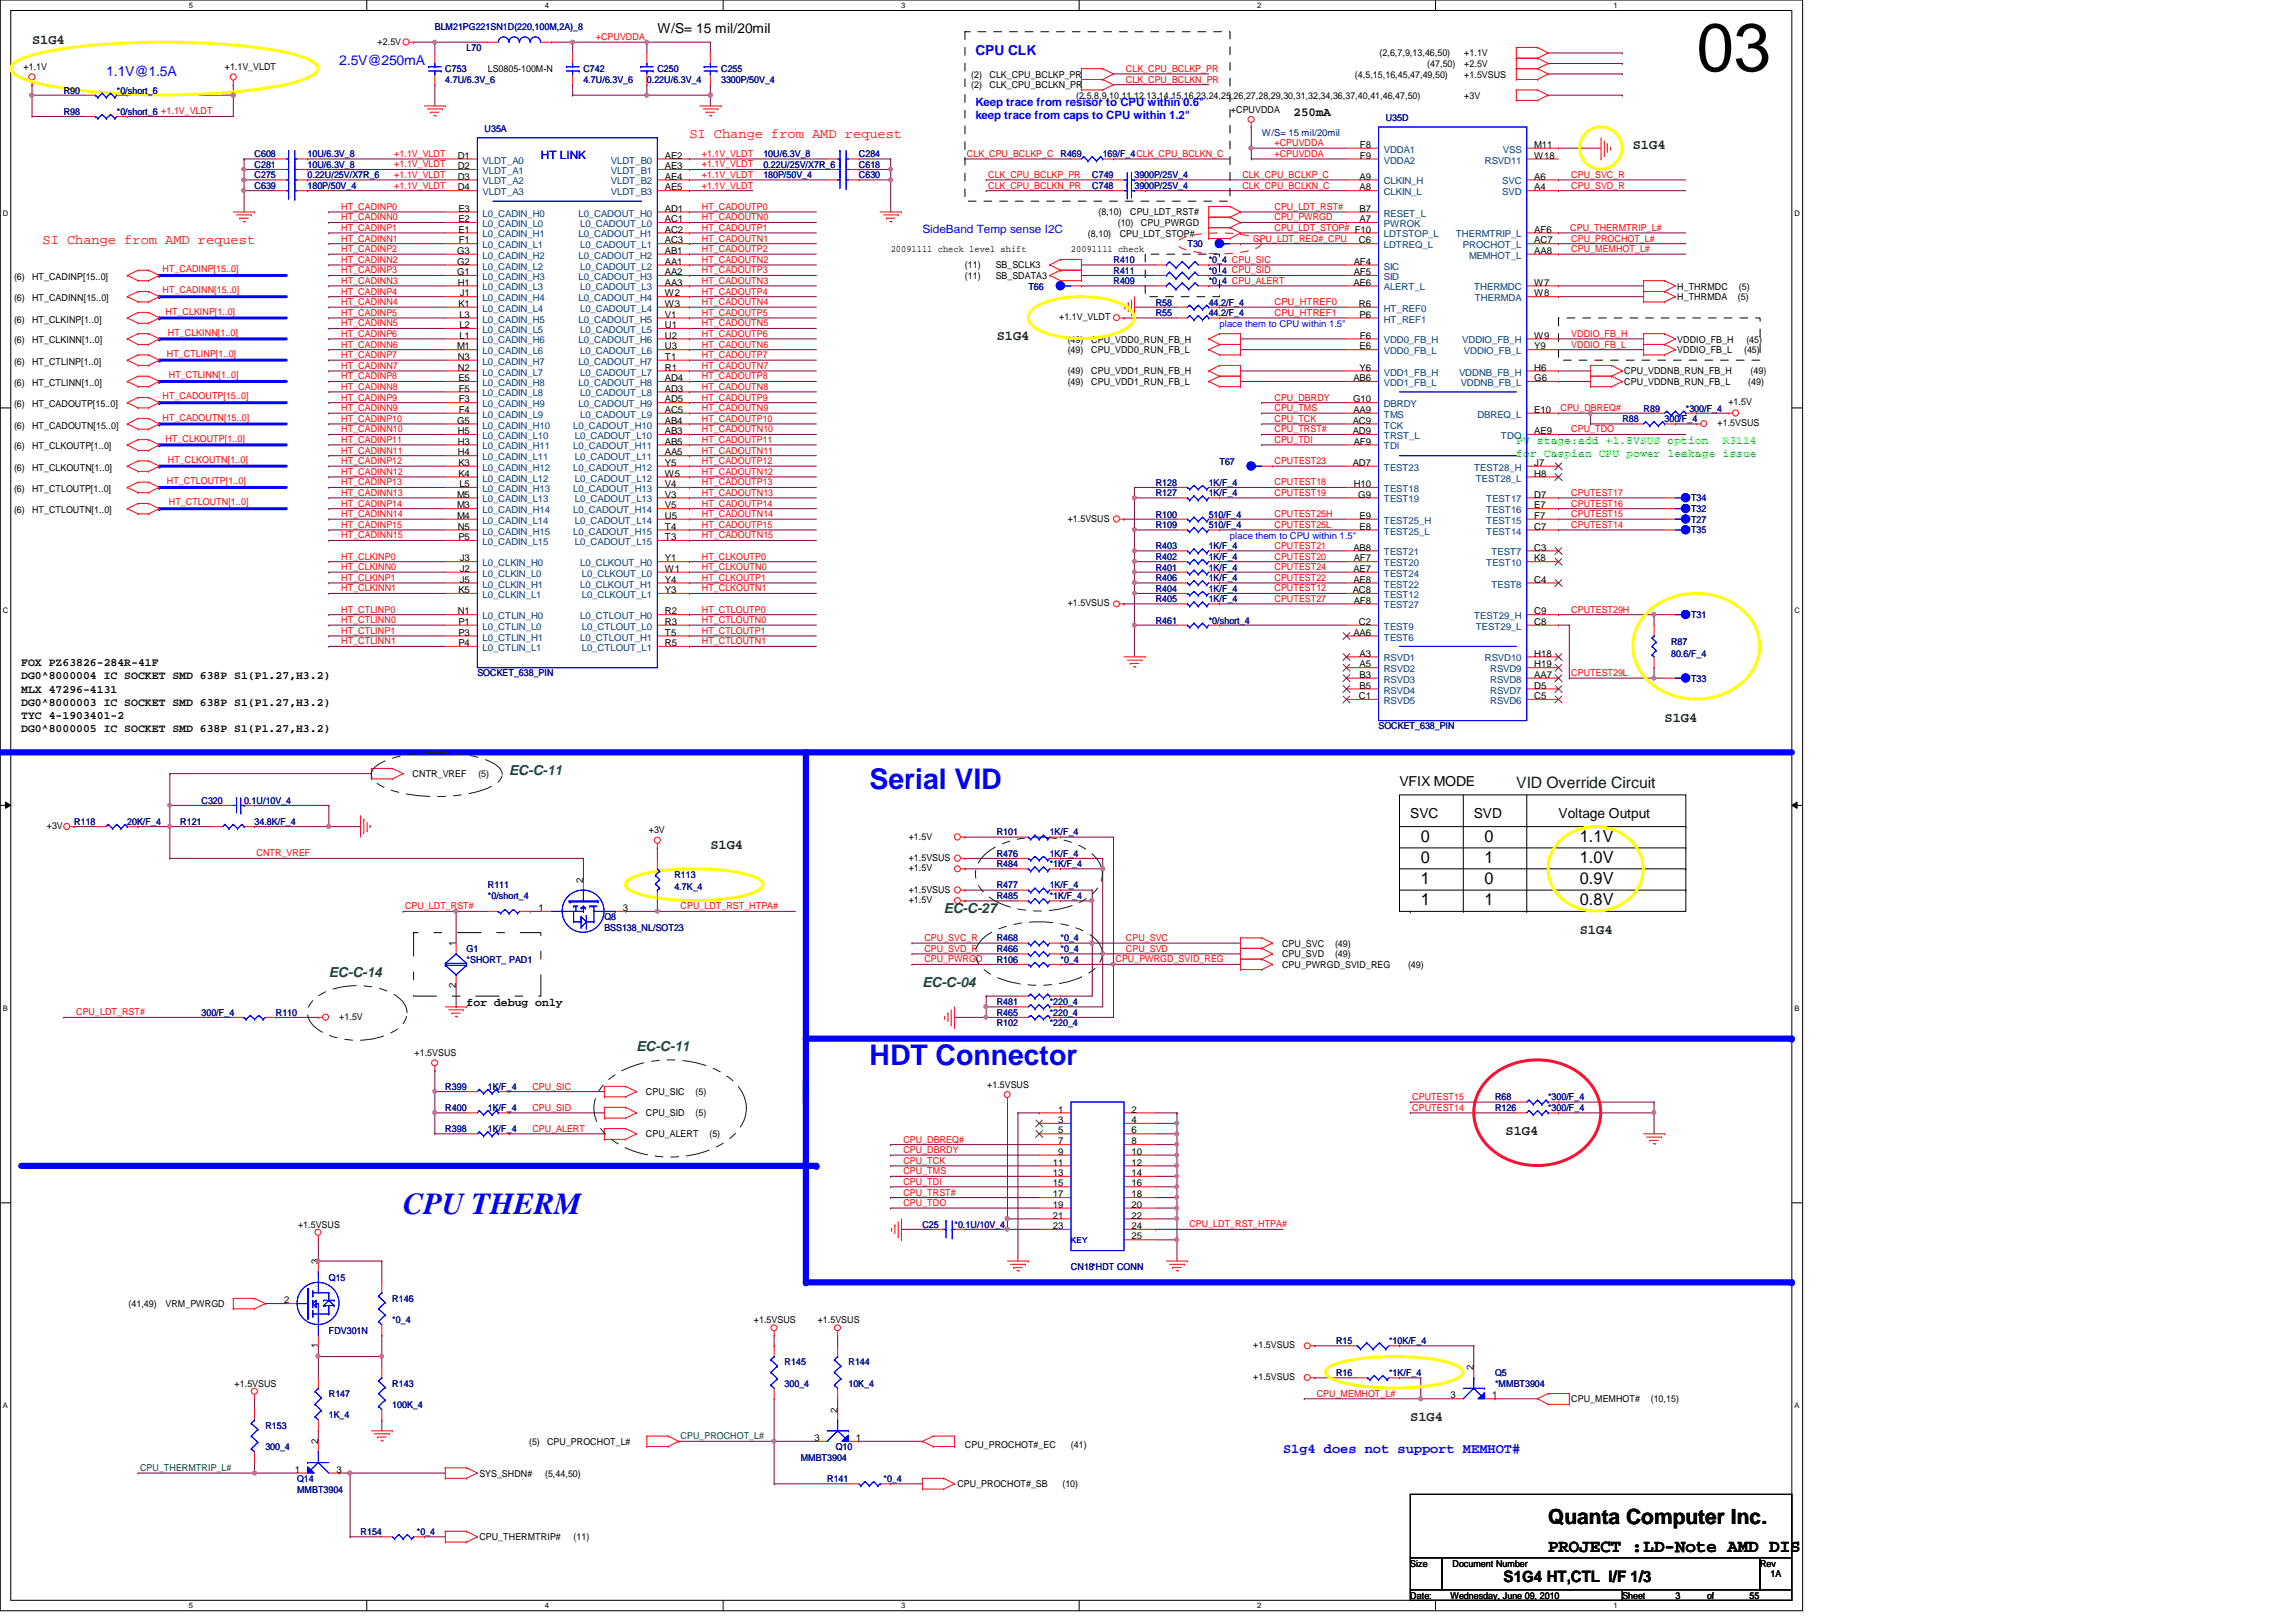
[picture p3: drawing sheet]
<svg xmlns="http://www.w3.org/2000/svg" width="297mm" height="210mm" viewBox="0 0 297 210" stroke-linecap="round" stroke-linejoin="round" font-family="sans-serif">
<defs><g id="words">
<text font-size="8.8" x="219.5" y="9.2">03</text>
<text font-size="3.9" fill="#00f" x="52.2" y="157.1">CPU THERM</text>
<g font-size="3.7" fill="#00f">
<text x="112.5" y="102.2">Serial VID</text>
<text x="112.5" y="137.8">HDT Connector</text>
</g>
<text font-size="2.7" x="200.3" y="197.3">Quanta Computer Inc.</text>
<text font-size="2.3" x="200.3" y="200.8">PROJECT :LD-Note AMD DIS</text>
<g font-size="2.2">
<text x="183.8" y="109">0</text>
<text x="183.8" y="111.7">0</text>
<text x="192.1" y="109">0</text>
<text x="192.1" y="111.7">1</text>
<text x="204.4" y="109">1.1V</text>
<text x="204.4" y="111.7">1.0V</text>
<text x="183.8" y="114.4">1</text>
<text x="183.8" y="117.2">1</text>
<text x="192.1" y="114.4">0</text>
<text x="192.1" y="117.2">1</text>
<text x="204.4" y="114.4">0.9V</text>
<text x="204.4" y="117.2">0.8V</text>
</g>
<text font-size="2" fill="#004000" x="196.2" y="102">VID Override Circuit</text>
<text font-size="2" x="194.5" y="204.8">S1G4 HT,CTL I/F 1/3</text>
<g font-size="1.8" fill="#004000">
<text x="4.1" y="5.6">S1G4</text>
<text x="211.2" y="19.3">S1G4</text>
<text x="128.9" y="44">S1G4</text>
<text x="215.3" y="93.4">S1G4</text>
<text x="91.9" y="109.9">S1G4</text>
<text x="204.4" y="120.8">S1G4</text>
<text x="194.8" y="146.9">S1G4</text>
<text x="182.5" y="183.9">S1G4</text>
</g>
<g font-size="1.8">
<text x="85" y="4.3">W/S= 15 mil/20mil</text>
<text x="181.1" y="101.7">VFIX MODE</text>
<text x="182.5" y="105.8">SVC</text>
<text x="190.7" y="105.8">SVD</text>
<text x="201.6" y="105.8">Voltage Output</text>
</g>
<g font-size="1.8" fill="#00f">
<text x="13.8" y="9.8">1.1V@1.5A</text>
<text x="43.9" y="8.5">2.5V@250mA</text>
<text x="126.2" y="7.1">CPU CLK</text>
<text x="166" y="188">S1g4 does not support MEMHOT#</text>
</g>
<g font-size="1.8" fill="#f00">
<text x="89.2" y="17.8">SI Change from AMD request</text>
<text x="5.5" y="31.5">SI Change from AMD request</text>
</g>
<g font-size="1.8" fill="#008000">
<text x="65.9" y="100.3">EC-C-11</text>
<text x="122.1" y="118.2">EC-C-27</text>
<text x="42.5" y="126.4">EC-C-14</text>
<text x="119.3" y="127.8">EC-C-04</text>
<text x="82.3" y="136">EC-C-11</text>
</g>
<text font-size="1.6" x="167.3" y="15.1">250mA</text>
<g font-size="1.5" fill="#00f">
<text x="126.2" y="13.7">Keep trace from resisor to CPU within 0.6&quot;</text>
<text x="126.2" y="15.5">keep trace from caps to CPU within 1.2&quot;</text>
<text x="70" y="20.5">HT LINK</text>
<text x="119.3" y="30.1">SideBand Temp sense I2C</text>
</g>
<g font-size="1.5" fill="#0f0">
<text x="196.2" y="57.4">PV stage:add +1.8VSUS option</text>
<text x="196.2" y="59.1">for Caspian CPU power leakage issue</text>
<text x="222.8" y="57.4">R3114</text>
</g>
<g font-size="1.5">
<text x="2.7" y="86.2">FOX PZ63826-284R-41F</text>
<text x="2.7" y="87.9">DG0^8000004 IC SOCKET SMD 638P S1(P1.27,H3.2)</text>
<text x="2.7" y="89.6">MLX 47296-4131</text>
<text x="2.7" y="91.3">DG0^8000003 IC SOCKET SMD 638P S1(P1.27,H3.2)</text>
<text x="2.7" y="93">TYC 4-1903401-2</text>
<text x="2.7" y="94.7">DG0^8000005 IC SOCKET SMD 638P S1(P1.27,H3.2)</text>
<text x="60.4" y="130.1">for debug only</text>
</g>
<g font-size="1.2">
<text x="48.8" y="5.8">+2.5V</text>
<text x="3" y="9.1">+1.1V</text>
<text x="29.1" y="9.1">+1.1V_VLDT</text>
<text x="63.1" y="9.4">LS0805-100M-N</text>
<text x="125.6" y="10">(2)</text>
<text x="125.6" y="11.4">(2)</text>
<text x="128" y="10">CLK_CPU_BCLKP_PR</text>
<text x="128" y="11.4">CLK_CPU_BCLKN_PR</text>
<text x="175.3" y="10">(4,5,15,16,45,47,49,50)</text>
<text x="178.5" y="7.3">(2,6,7,9,13,46,50)</text>
<text x="184.7" y="8.7">(47,50)</text>
<text x="189.4" y="8.7">+2.5V</text>
<text x="189.4" y="7.3">+1.1V</text>
<text x="189.4" y="10">+1.5VSUS</text>
<text x="139.2" y="12.8">(2,5,8,9,10,11,12,13,14,15,16,23,24,25,26,27,28,29,30,31,32,34,36,37,40,41,46,47,50)</text>
<text x="159.3" y="14.6">+CPUVDDA</text>
<text x="189.4" y="12.8">+3V</text>
<text x="59.2" y="23.2">D3</text>
<text x="59.2" y="21.9">D2</text>
<text x="59.2" y="20.5">D1</text>
<text x="86" y="23.2">AE4</text>
<text x="86" y="21.9">AE3</text>
<text x="86" y="20.5">AE2</text>
<text x="175.9" y="23.2">A9</text>
<text x="175.9" y="19.1">F8</text>
<text x="175.9" y="20.5">F9</text>
<text x="198.5" y="23.2">A6</text>
<text x="198.5" y="20.5">W18</text>
<text x="198.5" y="19.1">M11</text>
<text x="59.2" y="24.6">D4</text>
<text x="59.3" y="27.4">E3</text>
<text x="59.3" y="28.7">E2</text>
<text x="86" y="24.6">AE5</text>
<text x="86" y="27.4">AD1</text>
<text x="86" y="28.7">AC1</text>
<text x="142.1" y="27.9">(8,10)</text>
<text x="144.6" y="29.3">(10)</text>
<text x="146.2" y="27.9">CPU_LDT_RST#</text>
<text x="147.6" y="29.3">CPU_PWRGD</text>
<text x="175.9" y="27.4">B7</text>
<text x="175.9" y="28.7">A7</text>
<text x="175.9" y="24.6">A8</text>
<text x="198.5" y="24.6">A4</text>
<text x="59.1" y="35.6">G1</text>
<text x="59.1" y="32.9">G3</text>
<text x="59.1" y="34.2">G2</text>
<text x="59.3" y="30.1">E1</text>
<text x="59.3" y="31.5">F1</text>
<text x="86" y="35.6">AA2</text>
<text x="86" y="32.9">AB1</text>
<text x="86" y="34.2">AA1</text>
<text x="86" y="30.1">AC2</text>
<text x="86" y="31.5">AC3</text>
<text x="115.2" y="32.6">20091111 check level shift</text>
<text x="124.8" y="34.7">(11)</text>
<text x="128.8" y="34.7">SB_SCLK3</text>
<text x="138.6" y="32.6">20091111 check</text>
<text x="140.8" y="30.6">(8,10)</text>
<text x="144.9" y="30.6">CPU_LDT_STOP#</text>
<text x="175.1" y="34.2">AF4</text>
<text x="175.1" y="35.6">AF5</text>
<text x="175.8" y="31.5">C6</text>
<text x="198.5" y="30.1">AF6</text>
<text x="198.5" y="31.5">AC7</text>
<text x="198.5" y="32.9">AA8</text>
<text x="1.8" y="39">(6)</text>
<text x="1.8" y="41.7">(6)</text>
<text x="1.8" y="36.2">(6)</text>
<text x="4.1" y="39">HT_CADINN[15..0]</text>
<text x="4.1" y="41.7">HT_CLKINP[1..0]</text>
<text x="4.1" y="36.2">HT_CADINP[15..0]</text>
<text x="59.2" y="37">H1</text>
<text x="59.3" y="39.7">K1</text>
<text x="59.4" y="41.1">L3</text>
<text x="59.5" y="38.4">J1</text>
<text x="86" y="41.1">V1</text>
<text x="86" y="38.4">W2</text>
<text x="86" y="39.7">W3</text>
<text x="86" y="37">AA3</text>
<text x="124.8" y="36.1">(11)</text>
<text x="128.8" y="36.1">SB_SDATA3</text>
<text x="137" y="41.4">+1.1V_VLDT</text>
<text x="175.1" y="37">AE6</text>
<text x="175.8" y="39.7">R6</text>
<text x="175.9" y="41.1">P6</text>
<text x="198.5" y="37">W7</text>
<text x="198.5" y="38.4">W8</text>
<text x="217" y="37.5">H_THRMDC</text>
<text x="217" y="38.9">H_THRMDA</text>
<text x="224.8" y="38.9">(5)</text>
<text x="225" y="37.5">(5)</text>
<text x="1.8" y="44.4">(6)</text>
<text x="1.8" y="47.2">(6)</text>
<text x="4.1" y="44.4">HT_CLKINN[1..0]</text>
<text x="4.1" y="47.2">HT_CTLINP[1..0]</text>
<text x="59.1" y="45.2">M1</text>
<text x="59.2" y="46.6">N3</text>
<text x="59.2" y="48">N2</text>
<text x="59.4" y="43.8">L1</text>
<text x="59.4" y="42.5">L2</text>
<text x="86" y="46.6">T1</text>
<text x="86" y="48">R1</text>
<text x="86" y="43.8">U2</text>
<text x="86" y="45.2">U3</text>
<text x="86" y="42.5">U1</text>
<text x="138.1" y="45.7">(49)</text>
<text x="138.1" y="44.3">(49)</text>
<text x="141.2" y="45.7">CPU_VDD0_RUN_FB_L</text>
<text x="141.2" y="44.3">CPU_VDD0_RUN_FB_H</text>
<text x="175.9" y="45.2">E6</text>
<text x="175.9" y="48">Y6</text>
<text x="175.9" y="43.8">F6</text>
<text x="198.5" y="43.8">W9</text>
<text x="198.5" y="45.2">Y9</text>
<text x="198.5" y="48">H6</text>
<text x="217" y="44.3">VDDIO_FB_H</text>
<text x="217" y="45.7">VDDIO_FB_L</text>
<text x="225.6" y="45.7">(45)</text>
<text x="225.9" y="44.3">(45)</text>
<text x="1.8" y="52.7">(6)</text>
<text x="1.8" y="50">(6)</text>
<text x="4.1" y="52.7">HT_CADOUTP[15..0]</text>
<text x="4.1" y="50">HT_CTLINN[1..0]</text>
<text x="59.3" y="49.3">E5</text>
<text x="59.3" y="52.1">F3</text>
<text x="59.3" y="53.4">F4</text>
<text x="59.3" y="50.7">F5</text>
<text x="86" y="52.1">AD5</text>
<text x="86" y="53.4">AC5</text>
<text x="86" y="49.3">AD4</text>
<text x="86" y="50.7">AD3</text>
<text x="138.1" y="48.4">(49)</text>
<text x="138.1" y="49.8">(49)</text>
<text x="141.2" y="48.4">CPU_VDD1_RUN_FB_H</text>
<text x="141.2" y="49.8">CPU_VDD1_RUN_FB_L</text>
<text x="175" y="52.1">G10</text>
<text x="175.1" y="53.4">AA9</text>
<text x="175.1" y="49.3">AB6</text>
<text x="198.5" y="53.4">E10</text>
<text x="198.5" y="49.3">G6</text>
<text x="210.1" y="48.4">CPU_VDDNB_RUN_FB_H</text>
<text x="210.1" y="49.8">CPU_VDDNB_RUN_FB_L</text>
<text x="223.6" y="52.4">+1.5V</text>
<text x="226.2" y="49.8">(49)</text>
<text x="226.5" y="48.4">(49)</text>
<text x="1.8" y="55.5">(6)</text>
<text x="1.8" y="58.2">(6)</text>
<text x="4.1" y="55.5">HT_CADOUTN[15..0]</text>
<text x="4.1" y="58.2">HT_CLKOUTP[1..0]</text>
<text x="59.1" y="54.8">G5</text>
<text x="59.2" y="57.5">H3</text>
<text x="59.2" y="58.9">H4</text>
<text x="59.2" y="56.2">H5</text>
<text x="86" y="57.5">AB5</text>
<text x="86" y="58.9">AA5</text>
<text x="86" y="54.8">AB4</text>
<text x="86" y="56.2">AB3</text>
<text x="175" y="54.8">AC9</text>
<text x="175" y="56.2">AD9</text>
<text x="175.1" y="57.5">AF9</text>
<text x="198.5" y="56.2">AE9</text>
<text x="222.2" y="55.2">+1.5VSUS</text>
<text x="1.8" y="60.9">(6)</text>
<text x="1.8" y="63.7">(6)</text>
<text x="4.1" y="60.9">HT_CLKOUTN[1..0]</text>
<text x="4.1" y="63.7">HT_CTLOUTP[1..0]</text>
<text x="59.1" y="65.8">M3</text>
<text x="59.1" y="64.4">M5</text>
<text x="59.3" y="60.3">K3</text>
<text x="59.3" y="61.7">K4</text>
<text x="59.4" y="63">L5</text>
<text x="86" y="65.8">V5</text>
<text x="86" y="63">V4</text>
<text x="86" y="64.4">V3</text>
<text x="86" y="60.3">Y5</text>
<text x="86" y="61.7">W5</text>
<text x="175" y="60.3">AD7</text>
<text x="175.1" y="63">H10</text>
<text x="175.7" y="64.4">G9</text>
<text x="198.5" y="64.4">D7</text>
<text x="198.5" y="65.8">E7</text>
<text x="198.5" y="60.3">J7</text>
<text x="198.5" y="61.7">H8</text>
<text x="1.8" y="66.4">(6)</text>
<text x="4.1" y="66.4">HT_CTLOUTN[1..0]</text>
<text x="59.1" y="67.1">M4</text>
<text x="59.2" y="68.5">N5</text>
<text x="59.3" y="69.9">P5</text>
<text x="86" y="68.5">T4</text>
<text x="86" y="69.9">T3</text>
<text x="86" y="67.1">U5</text>
<text x="138.1" y="67.5">+1.5VSUS</text>
<text x="175.1" y="71.2">AB8</text>
<text x="175.9" y="67.1">E9</text>
<text x="175.9" y="68.5">E8</text>
<text x="198.5" y="67.1">F7</text>
<text x="198.5" y="68.5">C7</text>
<text x="198.5" y="71.2">C3</text>
<text x="59.3" y="76.8">K5</text>
<text x="59.5" y="75.4">J5</text>
<text x="59.5" y="72.6">J3</text>
<text x="59.5" y="74">J2</text>
<text x="86" y="75.4">Y4</text>
<text x="86" y="76.8">Y3</text>
<text x="86" y="72.6">Y1</text>
<text x="86" y="74">W1</text>
<text x="175" y="76.8">AC8</text>
<text x="175.1" y="74">AE7</text>
<text x="175.1" y="75.4">AE8</text>
<text x="175.1" y="72.6">AF7</text>
<text x="198.5" y="72.6">K8</text>
<text x="198.5" y="75.4">C4</text>
<text x="59.2" y="79.5">N1</text>
<text x="59.3" y="82.3">P3</text>
<text x="59.3" y="83.6">P4</text>
<text x="59.3" y="80.9">P1</text>
<text x="86" y="82.3">T5</text>
<text x="86" y="83.6">R5</text>
<text x="86" y="79.5">R2</text>
<text x="86" y="80.9">R3</text>
<text x="138.1" y="78.5">+1.5VSUS</text>
<text x="175.1" y="82.3">AA6</text>
<text x="175.1" y="78.1">AF8</text>
<text x="175.8" y="80.9">C2</text>
<text x="198.5" y="79.5">C9</text>
<text x="198.5" y="80.9">C8</text>
<text x="175.9" y="86.4">A5</text>
<text x="175.9" y="89.1">B5</text>
<text x="175.9" y="85">A3</text>
<text x="175.9" y="87.7">B3</text>
<text x="198.5" y="87.7">AA7</text>
<text x="198.5" y="89.1">D5</text>
<text x="198.5" y="85">H18</text>
<text x="198.5" y="86.4">H19</text>
<text x="175.8" y="90.5">C1</text>
<text x="198.5" y="90.5">C5</text>
<text x="53.4" y="100.6">CNTR_VREF</text>
<text x="61.9" y="100.6">(5)</text>
<text x="6.1" y="107.3">+3V</text>
<text x="83.9" y="107.8">+3V</text>
<text x="117.6" y="111.4">+1.5VSUS</text>
<text x="117.6" y="112.8">+1.5V</text>
<text x="117.6" y="108.7">+1.5V</text>
<text x="69.7" y="117.9">1</text>
<text x="75.4" y="114.2" transform="rotate(-90 75.4 114.2)">2</text>
<text x="80.6" y="117.9">3</text>
<text x="117.6" y="115.5">+1.5VSUS</text>
<text x="117.6" y="116.9">+1.5V</text>
<text x="59" y="122.5" transform="rotate(-90 59 122.5)">1</text>
<text x="165.9" y="122.5">CPU_SVC</text>
<text x="165.9" y="123.9">CPU_SVD</text>
<text x="165.9" y="125.3">CPU_PWRGD_SVID_REG</text>
<text x="172.7" y="122.5">(49)</text>
<text x="172.7" y="123.9">(49)</text>
<text x="182.2" y="125.3">(49)</text>
<text x="43.9" y="132">+1.5V</text>
<text x="59" y="127.8" transform="rotate(-90 59 127.8)">2</text>
<text x="53.6" y="136.7">+1.5VSUS</text>
<text x="83.6" y="141.7">CPU_SIC</text>
<text x="90" y="141.7">(5)</text>
<text x="127.7" y="140.8">+1.5VSUS</text>
<text x="136.9" y="144">1</text>
<text x="146.4" y="144">2</text>
<text x="83.6" y="147.2">CPU_ALERT</text>
<text x="83.6" y="144.4">CPU_SID</text>
<text x="90" y="144.4">(5)</text>
<text x="91.8" y="147.2">(5)</text>
<text x="136.9" y="145.3">3</text>
<text x="136.9" y="146.7">5</text>
<text x="136.9" y="148.1">7</text>
<text x="136.9" y="149.4">9</text>
<text x="146.4" y="145.3">4</text>
<text x="146.4" y="146.7">6</text>
<text x="146.4" y="148.1">8</text>
<text x="146.4" y="149.4">10</text>
<text x="136.2" y="150.8">11</text>
<text x="136.2" y="152.2">13</text>
<text x="136.2" y="153.5">15</text>
<text x="136.2" y="154.9">17</text>
<text x="146.4" y="150.8">12</text>
<text x="146.4" y="152.2">14</text>
<text x="146.4" y="153.5">16</text>
<text x="146.4" y="154.9">18</text>
<text x="38.6" y="158.9">+1.5VSUS</text>
<text x="136.2" y="156.3">19</text>
<text x="136.2" y="157.7">21</text>
<text x="136.2" y="159">23</text>
<text x="146.4" y="156.3">20</text>
<text x="146.4" y="157.7">22</text>
<text x="146.4" y="159">24</text>
<text x="146.4" y="160.4">25</text>
<text x="41.1" y="163.6" transform="rotate(-90 41.1 163.6)">3</text>
<text x="16.6" y="169.2">(41,49)</text>
<text x="21.4" y="169.2">VRM_PWRGD</text>
<text x="36.8" y="168.7">2</text>
<text x="97.5" y="171.2">+1.5VSUS</text>
<text x="105.8" y="171.2">+1.5VSUS</text>
<text x="30.3" y="179.5">+1.5VSUS</text>
<text x="41.1" y="174.5" transform="rotate(-90 41.1 174.5)">1</text>
<text x="162.1" y="178.6">+1.5VSUS</text>
<text x="162.1" y="174.5">+1.5VSUS</text>
<text x="190.6" y="177.3" transform="rotate(-90 190.6 177.3)">2</text>
<text x="108.3" y="182.8" transform="rotate(-90 108.3 182.8)">2</text>
<text x="187.7" y="181">3</text>
<text x="193" y="181">1</text>
<text x="203.3" y="181.5">CPU_MEMHOT#</text>
<text x="213.6" y="181.5">(10,15)</text>
<text x="38.1" y="190.6">1</text>
<text x="41.1" y="186.9" transform="rotate(-90 41.1 186.9)">2</text>
<text x="43.5" y="190.6">3</text>
<text x="62" y="191.1">SYS_SHDN#</text>
<text x="68.4" y="187">(5)</text>
<text x="70.5" y="191.1">(5,44,50)</text>
<text x="70.8" y="187">CPU_PROCHOT_L#</text>
<text x="105.4" y="186.5">3</text>
<text x="110.7" y="186.5">1</text>
<text x="124.8" y="187.4">CPU_PROCHOT#_EC</text>
<text x="138.6" y="187.4">(41)</text>
<text x="123.9" y="192.4">CPU_PROCHOT#_SB</text>
<text x="137.5" y="192.4">(10)</text>
<text x="62" y="199.3">CPU_THERMTRIP#</text>
<text x="74.2" y="199.3">(11)</text>
<text x="182.5" y="202.7">Size</text>
<text x="187.9" y="202.7">Document Number</text>
<text x="227.7" y="202.7">Rev</text>
<text x="182.5" y="206.9">Date:</text>
<text x="187.7" y="206.9">Wednesday, June 09, 2010</text>
<text x="209.9" y="206.9">Sheet</text>
<text x="216.7" y="206.9">3</text>
<text x="220.8" y="206.9">of</text>
<text x="226.4" y="206.9">55</text>
<text x="229.1" y="204.1">1A</text>
</g>
<g font-size="1.2" fill="#000080">
<text x="56.3" y="3.9">BLM21PG221SN1D(220,100M,2A)_8</text>
<text x="57.6" y="9.4">C753</text>
<text x="57.6" y="10.7">4.7U/6.3V_6</text>
<text x="60.4" y="6.6">L70</text>
<text x="75.5" y="9.4">C742</text>
<text x="75.5" y="10.7">4.7U/6.3V_6</text>
<text x="83.7" y="10.7">0.22U/6.3V_4</text>
<text x="85" y="9.4">C250</text>
<text x="93.3" y="9.4">C255</text>
<text x="93.3" y="10.7">3300P/50V_4</text>
<text x="8.3" y="14.9">R98</text>
<text x="8.3" y="12.1">R90</text>
<text x="15.1" y="14.9">*0/short_6 +1.1V_VLDT</text>
<text x="15.1" y="12.1">*0/short_6</text>
<text x="62.7" y="17">U35A</text>
<text x="163.2" y="17.6">W/S= 15 mil/20mil</text>
<text x="179.3" y="15.7">U35D</text>
<text x="32.9" y="21.7">C281</text>
<text x="32.9" y="23.1">C275</text>
<text x="32.9" y="20.3">C608</text>
<text x="39.8" y="21.7">10U/6.3V_8</text>
<text x="39.8" y="23.1">0.22U/25V/X7R_6</text>
<text x="39.8" y="20.3">10U/6.3V_8</text>
<text x="98.8" y="20.3">10U/6.3V_8</text>
<text x="98.8" y="21.7">0.22U/25V/X7R_6</text>
<text x="98.8" y="23.1">180P/50V_4</text>
<text x="111.1" y="20.3">C284</text>
<text x="111.1" y="21.7">C618</text>
<text x="111.1" y="23.1">C630</text>
<text x="137.2" y="20.3">R469</text>
<text x="141.3" y="23.1">C749</text>
<text x="142.7" y="20.3">169/F_4CLK_CPU_BCLKN_C</text>
<text x="146.8" y="23.1">3900P/25V_4</text>
<text x="32.9" y="24.4">C639</text>
<text x="39.8" y="24.4">180P/50V_4</text>
<text x="141.3" y="24.4">C748</text>
<text x="146.8" y="24.4">3900P/25V_4</text>
<text x="144.1" y="34">R410</text>
<text x="144.1" y="35.4">R411</text>
<text x="153.6" y="32">T30</text>
<text x="156.4" y="34">*0_4 CPU_SIC</text>
<text x="156.4" y="35.4">*0_4 CPU_SID</text>
<text x="133.1" y="37.5">T66</text>
<text x="144.1" y="36.8">R409</text>
<text x="149.5" y="39.5">R58</text>
<text x="149.5" y="40.9">R55</text>
<text x="156.4" y="36.8">*0_4 CPU_ALERT</text>
<text x="156.4" y="39.5">44.2/F_4</text>
<text x="156.4" y="40.9">44.2/F_4</text>
<text x="212.6" y="53.3">R89</text>
<text x="218.1" y="53.3">*300/F_4</text>
<text x="209.9" y="54.6">R88</text>
<text x="215.3" y="54.6">300/F_4</text>
<text x="149.5" y="62.9">R128</text>
<text x="149.5" y="64.2">R127</text>
<text x="156.4" y="62.9">1K/F_4</text>
<text x="156.4" y="64.2">1K/F_4</text>
<text x="157.8" y="60.1">T67</text>
<text x="218.8" y="64.9">T34</text>
<text x="149.5" y="67">R100</text>
<text x="149.5" y="71.1">R403</text>
<text x="149.5" y="68.3">R109</text>
<text x="156.4" y="67">510/F_4</text>
<text x="156.4" y="71.1">1K/F_4</text>
<text x="156.4" y="68.3">510/F_4</text>
<text x="218.8" y="69">T35</text>
<text x="218.8" y="66.3">T32</text>
<text x="218.8" y="67.6">T27</text>
<text x="149.5" y="77.9">R405</text>
<text x="149.5" y="75.2">R406</text>
<text x="149.5" y="72.4">R402</text>
<text x="149.5" y="76.6">R404</text>
<text x="149.5" y="73.8">R401</text>
<text x="156.4" y="77.9">1K/F_4</text>
<text x="156.4" y="75.2">1K/F_4</text>
<text x="156.4" y="72.4">1K/F_4</text>
<text x="156.4" y="76.6">1K/F_4</text>
<text x="156.4" y="73.8">1K/F_4</text>
<text x="149.5" y="80.7">R461</text>
<text x="156.4" y="80.7">*0/short_4</text>
<text x="216.2" y="83.4">R87</text>
<text x="218.8" y="80">T31</text>
<text x="61.8" y="87.5">SOCKET_638_PIN</text>
<text x="216.2" y="85">80.6/F_4</text>
<text x="218.8" y="88.2">T33</text>
<text x="178.3" y="94.4">SOCKET_638_PIN</text>
<text x="9.6" y="106.7">R118</text>
<text x="16.5" y="106.7">20K/F_4</text>
<text x="23.3" y="106.7">R121</text>
<text x="26.1" y="104">C320</text>
<text x="31.6" y="104">0.1U/10V_4</text>
<text x="32.9" y="106.7">34.8K/F_4</text>
<text x="87.2" y="113.6">R113</text>
<text x="128.9" y="112.2">R484</text>
<text x="128.9" y="110.9">R476</text>
<text x="128.9" y="108.1">R101</text>
<text x="135.8" y="112.2">*1K/F_4</text>
<text x="135.8" y="110.9">1K/F_4</text>
<text x="135.8" y="108.1">1K/F_4</text>
<text x="63.1" y="115">R111</text>
<text x="63.1" y="116.3">*0/short_4</text>
<text x="78.2" y="119.1">Q8</text>
<text x="87.2" y="115.2">4.7K_4</text>
<text x="128.9" y="116.3">R485</text>
<text x="128.9" y="115">R477</text>
<text x="135.8" y="116.3">*1K/F_4</text>
<text x="135.8" y="115">1K/F_4</text>
<text x="60.4" y="123.2">G1</text>
<text x="60.4" y="124.6">*SHORT_ PAD1</text>
<text x="78.2" y="120.4">BSS138_NL/SOT23</text>
<text x="128.9" y="124.6">R106</text>
<text x="128.9" y="121.8">R468</text>
<text x="128.9" y="123.2">R466</text>
<text x="137.2" y="124.6">*0_4</text>
<text x="137.2" y="121.8">*0_4</text>
<text x="137.2" y="123.2">*0_4</text>
<text x="26.1" y="131.4">300/F_4</text>
<text x="35.7" y="131.4">R110</text>
<text x="128.9" y="130">R481</text>
<text x="128.9" y="131.4">R465</text>
<text x="135.8" y="130">*220_4</text>
<text x="135.8" y="131.4">*220_4</text>
<text x="128.9" y="132.8">R102</text>
<text x="135.8" y="132.8">*220_4</text>
<text x="57.6" y="143.8">R400</text>
<text x="57.6" y="141">R399</text>
<text x="63.1" y="143.8">1K/F_4</text>
<text x="63.1" y="141">1K/F_4</text>
<text x="193.4" y="143.8">R126</text>
<text x="193.4" y="142.4">R68</text>
<text x="200.3" y="143.8">*300/F_4</text>
<text x="200.3" y="142.4">*300/F_4</text>
<text x="57.6" y="146.5">R398</text>
<text x="63.1" y="146.5">1K/F_4</text>
<text x="119.3" y="158.9">C25</text>
<text x="123.5" y="158.9">*0.1U/10V_4</text>
<text x="42.5" y="165.7">Q15</text>
<text x="138.6" y="164.3">CN18*HDT CONN</text>
<text x="42.5" y="172.6">FDV301N</text>
<text x="50.8" y="168.4">R146</text>
<text x="50.8" y="171.2">*0_4</text>
<text x="172.8" y="173.9">R15</text>
<text x="179.7" y="173.9">*10K/F_4</text>
<text x="50.8" y="179.5">R143</text>
<text x="101.5" y="176.7">R145</text>
<text x="101.5" y="179.5">300_4</text>
<text x="109.8" y="176.7">R144</text>
<text x="109.8" y="179.5">10K_4</text>
<text x="172.8" y="178.1">R16</text>
<text x="179.7" y="178.1">*1K/F_4</text>
<text x="193.4" y="178.1">Q5</text>
<text x="193.4" y="179.5">*MMBT3904</text>
<text x="34.3" y="184.9">R153</text>
<text x="42.5" y="180.8">R147</text>
<text x="42.5" y="183.6">1K_4</text>
<text x="50.8" y="182.2">100K_4</text>
<text x="34.3" y="187.7">300_4</text>
<text x="38.4" y="191.8">Q14</text>
<text x="103.6" y="189">MMBT3904</text>
<text x="107" y="191.8">R141</text>
<text x="108.1" y="187.7">Q10</text>
<text x="114.3" y="191.8">*0_4</text>
<text x="38.4" y="193.2">MMBT3904</text>
<text x="46.6" y="198.6">R154</text>
<text x="53.9" y="198.6">*0_4</text>
</g>
<g font-size="1.2" fill="#f00">
<text x="77.1" y="5.2">+CPUVDDA</text>
<text x="145.7" y="9.3">CLK_CPU_BCLKP_PR</text>
<text x="145.7" y="10.7">CLK_CPU_BCLKN_PR</text>
<text x="51" y="20.3">+1.1V_VLDT</text>
<text x="51" y="21.7">+1.1V_VLDT</text>
<text x="51" y="23">+1.1V_VLDT</text>
<text x="90.8" y="23">+1.1V_VLDT</text>
<text x="90.8" y="21.7">+1.1V_VLDT</text>
<text x="90.8" y="20.3">+1.1V_VLDT</text>
<text x="125.1" y="20.3">CLK_CPU_BCLKP_C</text>
<text x="127.8" y="23">CLK_CPU_BCLKP_PR</text>
<text x="160.7" y="23">CLK_CPU_BCLKP_C</text>
<text x="164.9" y="18.9">+CPUVDDA</text>
<text x="164.9" y="20.3">+CPUVDDA</text>
<text x="203.3" y="23">CPU_SVC_R</text>
<text x="44.2" y="28.5">HT_CADINN0</text>
<text x="44.2" y="29.9">HT_CADINP1</text>
<text x="44.2" y="27.2">HT_CADINP0</text>
<text x="51" y="24.4">+1.1V_VLDT</text>
<text x="90.8" y="24.4">+1.1V_VLDT</text>
<text x="90.8" y="29.9">HT_CADOUTP1</text>
<text x="90.8" y="28.5">HT_CADOUTN0</text>
<text x="90.8" y="27.2">HT_CADOUTP0</text>
<text x="127.8" y="24.4">CLK_CPU_BCLKN_PR</text>
<text x="160.7" y="24.4">CLK_CPU_BCLKN_C</text>
<text x="164.9" y="27.2">CPU_LDT_RST#</text>
<text x="164.9" y="29.9">CPU_LDT_STOP# F10</text>
<text x="164.9" y="28.5">CPU_PWRGD</text>
<text x="203.2" y="29.9">CPU_THERMTRIP_L#</text>
<text x="203.3" y="24.4">CPU_SVD_R</text>
<text x="21" y="35.2">HT_CADINP[15..0]</text>
<text x="44.2" y="31.3">HT_CADINN1</text>
<text x="44.2" y="32.6">HT_CADINP2</text>
<text x="44.2" y="34">HT_CADINN2</text>
<text x="44.2" y="35.4">HT_CADINP3</text>
<text x="90.8" y="31.3">HT_CADOUTN1</text>
<text x="90.8" y="35.4">HT_CADOUTP3</text>
<text x="90.8" y="34">HT_CADOUTN2</text>
<text x="90.8" y="32.6">HT_CADOUTP2</text>
<text x="162.1" y="31.3">CPU_LDT_REQ#_CPU</text>
<text x="203.3" y="32.6">CPU_MEMHOT_L#</text>
<text x="203.3" y="31.3">CPU_PROCHOT_L#</text>
<text x="21" y="38">HT_CADINN[15..0]</text>
<text x="21.4" y="40.7">HT_CLKINP[1..0]</text>
<text x="44.2" y="39.5">HT_CADINN4</text>
<text x="44.2" y="38.1">HT_CADINP4</text>
<text x="44.2" y="40.9">HT_CADINP5</text>
<text x="44.2" y="36.7">HT_CADINN3</text>
<text x="90.8" y="40.9">HT_CADOUTP5</text>
<text x="90.8" y="38.1">HT_CADOUTP4</text>
<text x="90.8" y="39.5">HT_CADOUTN4</text>
<text x="90.8" y="36.7">HT_CADOUTN3</text>
<text x="164.9" y="40.9">CPU_HTREF1</text>
<text x="164.9" y="39.5">CPU_HTREF0</text>
<text x="21.6" y="46.2">HT_CTLINP[1..0]</text>
<text x="21.7" y="43.4">HT_CLKINN[1..0]</text>
<text x="44.2" y="42.2">HT_CADINN5</text>
<text x="44.2" y="45">HT_CADINN6</text>
<text x="44.2" y="43.6">HT_CADINP6</text>
<text x="44.2" y="46.4">HT_CADINP7</text>
<text x="44.2" y="47.8">HT_CADINN7</text>
<text x="90.8" y="42.2">HT_CADOUTN5</text>
<text x="90.8" y="46.4">HT_CADOUTP7</text>
<text x="90.8" y="47.8">HT_CADOUTN7</text>
<text x="90.8" y="45">HT_CADOUTN6</text>
<text x="90.8" y="43.6">HT_CADOUTP6</text>
<text x="203.3" y="45">VDDIO_FB_L</text>
<text x="203.3" y="43.6">VDDIO_FB_H</text>
<text x="21" y="51.7">HT_CADOUTP[15..0]</text>
<text x="21.8" y="48.9">HT_CTLINN[1..0]</text>
<text x="44.2" y="50.5">HT_CADINN8</text>
<text x="44.2" y="49.1">HT_CADINP8</text>
<text x="44.2" y="53.2">HT_CADINN9</text>
<text x="44.2" y="51.9">HT_CADINP9</text>
<text x="90.8" y="50.5">HT_CADOUTN8</text>
<text x="90.8" y="49.1">HT_CADOUTP8</text>
<text x="90.8" y="51.9">HT_CADOUTP9</text>
<text x="90.8" y="53.2">HT_CADOUTN9</text>
<text x="164.9" y="51.9">CPU_DBRDY</text>
<text x="164.9" y="53.2">CPU_TMS</text>
<text x="201.9" y="53.2">CPU_DBREQ#</text>
<text x="21" y="54.4">HT_CADOUTN[15..0]</text>
<text x="21.4" y="57.1">HT_CLKOUTP[1..0]</text>
<text x="21.7" y="59.9">HT_CLKOUTN[1..0]</text>
<text x="44.2" y="58.7">HT_CADINN11</text>
<text x="44.2" y="57.3">HT_CADINP11</text>
<text x="44.2" y="56">HT_CADINN10</text>
<text x="44.2" y="54.6">HT_CADINP10</text>
<text x="90.8" y="57.3">HT_CADOUTP11</text>
<text x="90.8" y="58.7">HT_CADOUTN11</text>
<text x="90.8" y="54.6">HT_CADOUTP10</text>
<text x="90.8" y="56">HT_CADOUTN10</text>
<text x="164.9" y="56">CPU_TRST#</text>
<text x="164.9" y="57.3">CPU_TDI</text>
<text x="164.9" y="54.6">CPU_TCK</text>
<text x="203.3" y="56">CPU_TDO</text>
<text x="21.6" y="62.7">HT_CTLOUTP[1..0]</text>
<text x="21.8" y="65.4">HT_CTLOUTN[1..0]</text>
<text x="44.2" y="60.1">HT_CADINP12</text>
<text x="44.2" y="61.5">HT_CADINN12</text>
<text x="44.2" y="64.2">HT_CADINN13</text>
<text x="44.2" y="62.8">HT_CADINP13</text>
<text x="44.2" y="65.6">HT_CADINP14</text>
<text x="90.8" y="61.5">HT_CADOUTN12</text>
<text x="90.8" y="60.1">HT_CADOUTP12</text>
<text x="90.8" y="65.6">HT_CADOUTP14</text>
<text x="90.8" y="64.2">HT_CADOUTN13</text>
<text x="90.8" y="62.8">HT_CADOUTP13</text>
<text x="164.9" y="60.1">CPUTEST23</text>
<text x="164.9" y="62.8">CPUTEST18</text>
<text x="164.9" y="64.2">CPUTEST19</text>
<text x="203.3" y="65.6">CPUTEST16</text>
<text x="203.3" y="64.2">CPUTEST17</text>
<text x="44.2" y="69.7">HT_CADINN15</text>
<text x="44.2" y="68.3">HT_CADINP15</text>
<text x="44.2" y="66.9">HT_CADINN14</text>
<text x="90.8" y="69.7">HT_CADOUTN15</text>
<text x="90.8" y="66.9">HT_CADOUTN14</text>
<text x="90.8" y="68.3">HT_CADOUTP15</text>
<text x="164.9" y="68.3">CPUTEST25L</text>
<text x="164.9" y="66.9">CPUTEST25H</text>
<text x="164.9" y="71">CPUTEST21</text>
<text x="203.3" y="68.3">CPUTEST14</text>
<text x="203.3" y="66.9">CPUTEST15</text>
<text x="44.2" y="73.8">HT_CLKINN0</text>
<text x="44.2" y="75.2">HT_CLKINP1</text>
<text x="44.2" y="72.4">HT_CLKINP0</text>
<text x="44.2" y="76.5">HT_CLKINN1</text>
<text x="90.8" y="76.5">HT_CLKOUTN1</text>
<text x="90.8" y="73.8">HT_CLKOUTN0</text>
<text x="90.8" y="75.2">HT_CLKOUTP1</text>
<text x="90.8" y="72.4">HT_CLKOUTP0</text>
<text x="164.9" y="76.5">CPUTEST12</text>
<text x="164.9" y="72.4">CPUTEST20</text>
<text x="164.9" y="73.8">CPUTEST24</text>
<text x="164.9" y="77.9">CPUTEST27</text>
<text x="164.9" y="75.2">CPUTEST22</text>
<text x="44.2" y="82">HT_CTLINP1</text>
<text x="44.2" y="83.4">HT_CTLINN1</text>
<text x="44.2" y="79.3">HT_CTLINP0</text>
<text x="44.2" y="80.6">HT_CTLINN0</text>
<text x="90.8" y="79.3">HT_CTLOUTP0</text>
<text x="90.8" y="80.6">HT_CTLOUTN0</text>
<text x="90.8" y="83.4">HT_CTLOUTN1</text>
<text x="90.8" y="82">HT_CTLOUTP1</text>
<text x="203.3" y="79.3">CPUTEST29H</text>
<text x="203.3" y="87.5">CPUTEST29L</text>
<text x="33.2" y="110.8">CNTR_VREF</text>
<text x="52.4" y="117.7">CPU_LDT_RST#</text>
<text x="88.1" y="117.7">CPU_LDT_RST_HTPA#</text>
<text x="119.6" y="123.2">CPU_SVD_R</text>
<text x="119.6" y="121.8">CPU_SVC_R</text>
<text x="119.6" y="124.5">CPU_PWRGD</text>
<text x="144.3" y="124.5">CPU_PWRGD_SVID_REG</text>
<text x="145.7" y="121.8">CPU_SVC</text>
<text x="145.7" y="123.2">CPU_SVD</text>
<text x="9.9" y="131.4">CPU_LDT_RST#</text>
<text x="68.9" y="143.8">CPU_SID</text>
<text x="68.9" y="141">CPU_SIC</text>
<text x="182.7" y="142.4">CPUTEST15</text>
<text x="182.7" y="143.8">CPUTEST14</text>
<text x="68.9" y="146.5">CPU_ALERT</text>
<text x="116.9" y="147.9">CPU_DBREQ#</text>
<text x="116.9" y="149.2">CPU_DBRDY</text>
<text x="116.9" y="154.7">CPU_TRST#</text>
<text x="116.9" y="153.3">CPU_TDI</text>
<text x="116.9" y="150.6">CPU_TCK</text>
<text x="116.9" y="152">CPU_TMS</text>
<text x="116.9" y="156.1">CPU_TDO</text>
<text x="153.9" y="158.8">CPU_LDT_RST_HTPA#</text>
<text x="170.3" y="180.8">CPU_MEMHOT_L#</text>
</g>
<g font-size="1.2" fill="#004080">
<text x="62.4" y="23.9">VLDT_A2</text>
<text x="62.4" y="22.5">VLDT_A1</text>
<text x="62.4" y="21.2">VLDT_A0</text>
<text x="79" y="23.9">VLDT_B2</text>
<text x="79" y="22.5">VLDT_B1</text>
<text x="79" y="21.2">VLDT_B0</text>
<text x="179" y="19.8">VDDA1</text>
<text x="179" y="21.2">VDDA2</text>
<text x="179" y="23.9">CLKIN_H</text>
<text x="192.1" y="21.2">RSVD11</text>
<text x="194.3" y="23.9">SVC</text>
<text x="194.4" y="19.8">VSS</text>
<text x="62.4" y="25.3">VLDT_A3</text>
<text x="62.4" y="28">L0_CADIN_H0</text>
<text x="62.4" y="29.4">L0_CADIN_L0</text>
<text x="74.8" y="28">L0_CADOUT_H0</text>
<text x="75.1" y="29.4">L0_CADOUT_L0</text>
<text x="79" y="25.3">VLDT_B3</text>
<text x="179" y="28">RESET_L</text>
<text x="179" y="29.4">PWROK</text>
<text x="179" y="25.3">CLKIN_L</text>
<text x="194.3" y="25.3">SVD</text>
<text x="62.4" y="33.5">L0_CADIN_H2</text>
<text x="62.4" y="34.9">L0_CADIN_L2</text>
<text x="62.4" y="30.7">L0_CADIN_H1</text>
<text x="62.4" y="32.1">L0_CADIN_L1</text>
<text x="74.8" y="33.5">L0_CADOUT_H2</text>
<text x="74.8" y="30.7">L0_CADOUT_H1</text>
<text x="75.1" y="34.9">L0_CADOUT_L2</text>
<text x="75.1" y="32.1">L0_CADOUT_L1</text>
<text x="179" y="30.7">LDTSTOP_L</text>
<text x="179" y="34.9">SIC</text>
<text x="179" y="32.1">LDTREQ_L</text>
<text x="188.3" y="30.7">THERMTRIP_L</text>
<text x="189.3" y="32.1">PROCHOT_L</text>
<text x="190.1" y="33.5">MEMHOT_L</text>
<text x="62.4" y="41.7">L0_CADIN_H5</text>
<text x="62.4" y="39">L0_CADIN_H4</text>
<text x="62.4" y="40.3">L0_CADIN_L4</text>
<text x="62.4" y="36.2">L0_CADIN_H3</text>
<text x="62.4" y="37.6">L0_CADIN_L3</text>
<text x="74.8" y="41.7">L0_CADOUT_H5</text>
<text x="74.8" y="39">L0_CADOUT_H4</text>
<text x="74.8" y="36.2">L0_CADOUT_H3</text>
<text x="75.1" y="40.3">L0_CADOUT_L4</text>
<text x="75.1" y="37.6">L0_CADOUT_L3</text>
<text x="179" y="36.2">SID</text>
<text x="179" y="41.7">HT_REF1</text>
<text x="179" y="40.3">HT_REF0</text>
<text x="179" y="37.6">ALERT_L</text>
<text x="190.7" y="37.6">THERMDC</text>
<text x="190.8" y="39">THERMDA</text>
<text x="62.4" y="47.2">L0_CADIN_H7</text>
<text x="62.4" y="44.4">L0_CADIN_H6</text>
<text x="62.4" y="45.8">L0_CADIN_L6</text>
<text x="62.4" y="43.1">L0_CADIN_L5</text>
<text x="74.8" y="47.2">L0_CADOUT_H7</text>
<text x="74.8" y="44.4">L0_CADOUT_H6</text>
<text x="75.1" y="45.8">L0_CADOUT_L6</text>
<text x="75.1" y="43.1">L0_CADOUT_L5</text>
<text x="179" y="44.4">VDD0_FB_H</text>
<text x="179" y="45.8">VDD0_FB_L</text>
<text x="189.2" y="44.4">VDDIO_FB_H</text>
<text x="189.4" y="45.8">VDDIO_FB_L</text>
<text x="62.4" y="52.7">L0_CADIN_H9</text>
<text x="62.4" y="50">L0_CADIN_H8</text>
<text x="62.4" y="51.3">L0_CADIN_L8</text>
<text x="62.4" y="48.6">L0_CADIN_L7</text>
<text x="74.8" y="52.7">L0_CADOUT_H9</text>
<text x="74.8" y="50">L0_CADOUT_H8</text>
<text x="75.1" y="51.3">L0_CADOUT_L8</text>
<text x="75.1" y="48.6">L0_CADOUT_L7</text>
<text x="179" y="52.7">DBRDY</text>
<text x="179" y="48.6">VDD1_FB_H</text>
<text x="179" y="50">VDD1_FB_L</text>
<text x="188.8" y="48.6">VDDNB_FB_H</text>
<text x="189" y="50">VDDNB_FB_L</text>
<text x="62.4" y="58.2">L0_CADIN_H11</text>
<text x="62.4" y="59.6">L0_CADIN_L11</text>
<text x="62.4" y="55.5">L0_CADIN_H10</text>
<text x="62.4" y="56.8">L0_CADIN_L10</text>
<text x="62.4" y="54.1">L0_CADIN_L9</text>
<text x="74.2" y="58.2">L0_CADOUT_H11</text>
<text x="74.2" y="55.5">L0_CADOUT_H10</text>
<text x="74.4" y="59.6">L0_CADOUT_L11</text>
<text x="74.4" y="56.8">L0_CADOUT_L10</text>
<text x="75.1" y="54.1">L0_CADOUT_L9</text>
<text x="179" y="54.1">TMS</text>
<text x="179" y="55.5">TCK</text>
<text x="179" y="56.8">TRST_L</text>
<text x="179" y="58.2">TDI</text>
<text x="191.1" y="54.1">DBREQ_L</text>
<text x="194.2" y="56.8">TDO</text>
<text x="62.4" y="63.7">L0_CADIN_H13</text>
<text x="62.4" y="65">L0_CADIN_L13</text>
<text x="62.4" y="60.9">L0_CADIN_H12</text>
<text x="62.4" y="62.3">L0_CADIN_L12</text>
<text x="74.2" y="63.7">L0_CADOUT_H13</text>
<text x="74.2" y="60.9">L0_CADOUT_H12</text>
<text x="74.4" y="65">L0_CADOUT_L13</text>
<text x="74.4" y="62.3">L0_CADOUT_L12</text>
<text x="179" y="65">TEST19</text>
<text x="179" y="63.7">TEST18</text>
<text x="179" y="60.9">TEST23</text>
<text x="190.7" y="60.9">TEST28_H</text>
<text x="190.9" y="62.3">TEST28_L</text>
<text x="192.3" y="65">TEST17</text>
<text x="62.4" y="69.2">L0_CADIN_H15</text>
<text x="62.4" y="70.5">L0_CADIN_L15</text>
<text x="62.4" y="66.4">L0_CADIN_H14</text>
<text x="62.4" y="67.8">L0_CADIN_L14</text>
<text x="74.2" y="69.2">L0_CADOUT_H15</text>
<text x="74.2" y="66.4">L0_CADOUT_H14</text>
<text x="74.4" y="70.5">L0_CADOUT_L15</text>
<text x="74.4" y="67.8">L0_CADOUT_L14</text>
<text x="179" y="67.8">TEST25_H</text>
<text x="179" y="69.2">TEST25_L</text>
<text x="179" y="71.9">TEST21</text>
<text x="192.3" y="66.4">TEST16</text>
<text x="192.3" y="67.8">TEST15</text>
<text x="192.3" y="69.2">TEST14</text>
<text x="193" y="71.9">TEST7</text>
<text x="62.4" y="76">L0_CLKIN_H1</text>
<text x="62.4" y="77.4">L0_CLKIN_L1</text>
<text x="62.4" y="73.3">L0_CLKIN_H0</text>
<text x="62.4" y="74.6">L0_CLKIN_L0</text>
<text x="75.1" y="76">L0_CLKOUT_H1</text>
<text x="75.1" y="73.3">L0_CLKOUT_H0</text>
<text x="75.3" y="77.4">L0_CLKOUT_L1</text>
<text x="75.3" y="74.6">L0_CLKOUT_L0</text>
<text x="179" y="77.4">TEST12</text>
<text x="179" y="74.6">TEST24</text>
<text x="179" y="76">TEST22</text>
<text x="179" y="73.3">TEST20</text>
<text x="192.3" y="73.3">TEST10</text>
<text x="193" y="76">TEST8</text>
<text x="62.4" y="82.9">L0_CTLIN_H1</text>
<text x="62.4" y="80.1">L0_CTLIN_H0</text>
<text x="62.4" y="81.5">L0_CTLIN_L0</text>
<text x="75.1" y="82.9">L0_CTLOUT_H1</text>
<text x="75.1" y="80.1">L0_CTLOUT_H0</text>
<text x="75.3" y="81.5">L0_CTLOUT_L0</text>
<text x="179" y="81.5">TEST9</text>
<text x="179" y="82.9">TEST6</text>
<text x="179" y="78.7">TEST27</text>
<text x="190.7" y="80.1">TEST29_H</text>
<text x="190.9" y="81.5">TEST29_L</text>
<text x="62.4" y="84.2">L0_CTLIN_L1</text>
<text x="75.3" y="84.2">L0_CTLOUT_L1</text>
<text x="179" y="87">RSVD2</text>
<text x="179" y="89.7">RSVD4</text>
<text x="179" y="85.6">RSVD1</text>
<text x="179" y="88.3">RSVD3</text>
<text x="192.1" y="85.6">RSVD10</text>
<text x="192.8" y="88.3">RSVD8</text>
<text x="192.8" y="89.7">RSVD7</text>
<text x="192.8" y="87">RSVD9</text>
<text x="179" y="91.1">RSVD5</text>
<text x="192.8" y="91.1">RSVD6</text>
</g>
<g font-size="1.2" fill="#00f">
<text x="157.8" y="42.3">place them to CPU within 1.5&quot;</text>
<text x="159.1" y="69.7">place them to CPU within 1.5&quot;</text>
</g>
<g font-size="1.2" fill="#008000">
<text x="18.1" y="190.4">CPU_THERMTRIP_L#</text>
<text x="88.1" y="186.3">CPU_PROCHOT_L#</text>
</g>
<text font-size="1.1" fill="#00f" x="138.6" y="160.9">KEY</text>
<g font-size="1">
<text x="24.4" y="1">5</text>
<text x="70.5" y="1">4</text>
<text x="116.6" y="1">3</text>
<text x="162.6" y="1">2</text>
<text x="208.7" y="1">1</text>
<text x=".4" y="27.9">D</text>
<text x="232.2" y="27.9">D</text>
<text x=".4" y="79.4">C</text>
<text x="232.2" y="79.4">C</text>
<text x=".4" y="130.8">B</text>
<text x="232.2" y="130.8">B</text>
<text x=".4" y="182.2">A</text>
<text x="232.2" y="182.2">A</text>
<text x="24.4" y="208.1">5</text>
<text x="70.5" y="208.1">4</text>
<text x="116.6" y="208.1">3</text>
<text x="162.6" y="208.1">2</text>
<text x="208.7" y="208.1">1</text>
</g>
</g></defs>
<path d="M0 0h233.2v208.4h-233.2zM1.4 1.4h230.4v205.7h-230.4z" fill="none" stroke="#000" stroke-width=".13"/>
<g fill="#fff">
<path d="M24.4 .1h.6v1.1h-.6z"/>
<path d="M24.4 207.2h.6v1.1h-.6z"/>
</g>
<path d="M47.5 0v1.4M47.5 207.1v1.3" fill="none" stroke="#000" stroke-width=".13"/>
<g fill="#fff">
<path d="M70.5 .1h.5v1.1h-.5z"/>
<path d="M70.5 207.2h.5v1.1h-.5z"/>
</g>
<path d="M93.6 0v1.4M93.6 207.1v1.3" fill="none" stroke="#000" stroke-width=".13"/>
<g fill="#fff">
<path d="M116.6 .1h.5v1.1h-.5z"/>
<path d="M116.6 207.2h.5v1.1h-.5z"/>
</g>
<path d="M139.6 0v1.4M139.6 207.1v1.3" fill="none" stroke="#000" stroke-width=".13"/>
<g fill="#fff">
<path d="M162.6 .1h.6v1.1h-.6z"/>
<path d="M162.6 207.2h.6v1.1h-.6z"/>
</g>
<path d="M185.7 0v1.4M185.7 207.1v1.3" fill="none" stroke="#000" stroke-width=".13"/>
<g fill="#fff">
<path d="M208.7 .1h.6v1.1h-.6z"/>
<path d="M208.7 207.2h.6v1.1h-.6z"/>
<path d="M.4 27.1h.7v1.1h-.7z"/>
<path d="M232.2 27.1h.7v1.1h-.7z"/>
<path d="M.4 78.5h.7v1.1h-.7z"/>
<path d="M232.2 78.5h.7v1.1h-.7z"/>
</g>
<path d="M0 52.8h1.4M231.8 52.8h1.4" fill="none" stroke="#000" stroke-width=".13"/>
<g fill="#fff">
<path d="M.4 129.9h.6v1.1h-.6z"/>
<path d="M232.2 129.9h.6v1.1h-.6z"/>
</g>
<path d="M0 104.2h1.4M.7 103.8l.7 .4-.7 .4zM231.8 104.2l.7-.4v.8zM231.8 104.2h1.4" fill="none" stroke="#000" stroke-width=".13"/>
<path d="M.7 103.8l.7 .4-.7 .4zM231.8 104.2l.7-.4v.8z" fill="#000"/>
<g fill="#fff">
<path d="M.4 181.4h.6v1.1h-.6z"/>
<path d="M232.2 181.4h.6v1.1h-.6z"/>
</g>
<path d="M0 155.7h1.4M231.8 155.7h1.4" fill="none" stroke="#000" stroke-width=".13"/>
<g fill="none" stroke="#800040" stroke-width=".13">
<path d="M31.6 24.7h.1M31.6 20.6h.1M31.6 24.7h4.1M31.6 20.6v1.3M148.2 23.3h.1M148.2 23.3h26M160.5 31.5h.1M160.5 27.4h.1M160.5 31.5h13.7M160.5 27.4h13.7M201.6 23.3h.1M201.6 37h.1"/>
<path d="M201.6 32.9h.1M201.6 30.1h.1M201.6 23.3h16.5M201.6 37h11M201.6 32.9h16.5M201.6 30.1h16.5M201.6 56.2h.1M201.6 56.2h16.5M157.8 68.6h.1M157.8 68.6h16.4M201.6 65.8h.1M201.6 68.6h.1"/>
<path d="M201.6 67.2h.1M201.6 68.6h13.7M201.6 65.8h13.7M201.6 67.2h13.7M214 79.5h.1M214 79.5h1.3"/>
</g>
<path d="M213.8 79.3l.1-.1 .3 .2-.1 .3-.2 .1-.1-.1z" fill-rule="evenodd" fill="#f0f"/>
<path d="M213.8 79.3l.1-.1 .3 .2-.1 .3-.2 .1-.1-.1z" fill="none" stroke="#f0f" stroke-width=".13"/>
<g fill="none" stroke="#800040" stroke-width=".13">
<path d="M156.4 35.6h.1M156.4 34.3h.1M156.4 37h.1M156.4 35.6h17.8M156.4 34.3h17.8M156.4 37h17.8M157.8 39.8h.1M157.8 39.8h16.4M201.6 31.5h.1M201.6 24.7h.1M201.6 38.4h.1M201.6 31.5h16.5"/>
<path d="M201.6 24.7h16.5M201.6 38.4h11M157.8 41.1h.1M157.8 41.1h16.4M160.5 45.3h.1M160.5 48h.1M160.5 49.4h.1M160.5 43.9h.1M160.5 48h13.7M160.5 49.4h13.7M160.5 45.3h13.7M160.5 43.9h13.7"/>
<path d="M163.2 56.2h.1M163.2 57.6h.1M163.2 52.1h.1M163.2 53.5h.1M163.2 54.9h.1M163.2 56.2h11M163.2 57.6h11M163.2 52.1h11M163.2 53.5h11M163.2 54.9h11M201.6 48h.1M201.6 49.4h.1"/>
<path d="M201.6 48h4.2M201.6 49.4h4.2M157.8 67.2h.1M157.8 76.8h.1M157.8 72.7h.1M157.8 71.3h.1M157.8 74h.1M157.8 63.1h.1M157.8 64.4h.1M157.8 67.2h16.4M157.8 76.8h16.4M157.8 72.7h16.4"/>
<path d="M157.8 71.3h16.4M157.8 74h16.4M157.8 63.1h16.4M157.8 64.4h16.4M164.6 60.3h.1M164.6 60.3h9.6M146.8 80.9h.1M146.8 80.9h5.5M157.8 80.9h.1M157.8 80.9h16.4"/>
</g>
<circle cx="146.8" cy="80.9" r=".26" fill="#f0f"/>
<circle cx="146.8" cy="80.9" r=".26" fill="none" stroke="#f0f" stroke-width=".13"/>
<path d="M56.3 11h.1M56.3 5.5h.1M56.3 5.5v1.4M56.3 11v2.7M71.3 5.5h.1M71.3 5.5h2.8" fill="none" stroke="#800040" stroke-width=".13"/>
<path d="M56.1 5.3l.1-.1 .2 .1v.3l-.2 .1-.1-.1z" fill-rule="evenodd" fill="#f0f"/>
<path d="M56.1 5.3l.1-.1 .2 .1v.3l-.2 .1-.1-.1z" fill="none" stroke="#f0f" stroke-width=".13"/>
<path d="M74.1 11h.1M74.1 11v1.3M83.7 5.5h.1M83.7 5.5h8.2M91.9 5.5h.1M91.9 12.3h.1M91.9 5.5v1.4M91.9 12.3v1.4" fill="none" stroke="#800040" stroke-width=".13"/>
<circle cx="91.9" cy="12.3" r=".26" fill="#f0f"/>
<circle cx="91.9" cy="12.3" r=".26" fill="none" stroke="#f0f" stroke-width=".13"/>
<path d="M74.1 5.5h.1M74.1 5.5h9.6M83.7 5.5h.1M83.7 5.5v1.4" fill="none" stroke="#800040" stroke-width=".13"/>
<path d="M83.5 5.3l.1-.1 .3 .1-.1 .3-.2 .1-.1-.1z" fill-rule="evenodd" fill="#f0f"/>
<path d="M83.5 5.3l.1-.1 .3 .1-.1 .3-.2 .1-.1-.1z" fill="none" stroke="#f0f" stroke-width=".13"/>
<circle cx="74.1" cy="5.5" r=".26" fill="#f0f"/>
<circle cx="74.1" cy="5.5" r=".26" fill="none" stroke="#f0f" stroke-width=".13"/>
<path d="M53.5 5.5h.1M53.5 5.5h9.6M56.3 5.5h.1M74.1 5.5h.1M74.1 5.5v1.4M161.9 19.2h.1M161.9 19.2h12.3" fill="none" stroke="#800040" stroke-width=".13"/>
<circle cx="161.8" cy="19.2" r=".26" fill="#f0f"/>
<circle cx="161.8" cy="19.2" r=".26" fill="none" stroke="#f0f" stroke-width=".13"/>
<path d="M146.8 39.8h.1M146.8 39.8h5.5M148.2 24.7h.1M148.2 24.7h26M161.9 20.6h.1M161.9 20.6h12.3M145.4 41.1h.1M145.4 41.1h6.9M146.8 68.6h.1M146.8 68.6h5.5" fill="none" stroke="#800040" stroke-width=".13"/>
<circle cx="146.8" cy="68.5" r=".26" fill="#f0f"/>
<circle cx="146.8" cy="68.5" r=".26" fill="none" stroke="#f0f" stroke-width=".13"/>
<g fill="none" stroke="#800040" stroke-width=".13">
<path d="M115.2 155h.1M115.2 156.3h.1M115.2 153.6h.1M115.2 148.1h.1M115.2 150.9h.1M115.2 149.5h.1M115.2 152.2h.1M115.2 155h19.2M115.2 156.3h19.2M115.2 153.6h19.2M115.2 148.1h19.2M115.2 150.9h19.2"/>
<path d="M115.2 149.5h19.2M115.2 152.2h19.2M152.3 160.4h.1M152.3 160.4v2.8"/>
</g>
<path d="M152.1 160.3l.1-.1 .2 .1v.3l-.2 .1-.1-.1z" fill-rule="evenodd" fill="#f0f"/>
<path d="M152.1 160.3l.1-.1 .2 .1v.3l-.2 .1-.1-.1z" fill="none" stroke="#f0f" stroke-width=".13"/>
<path d="M131.7 144h.1M131.7 144v19.2M152.3 156.3h.1M152.3 156.3v1.4" fill="none" stroke="#800040" stroke-width=".13"/>
<path d="M152.1 156.1h.1l.2 .1v.3l-.2 .1-.1-.1z" fill-rule="evenodd" fill="#f0f"/>
<path d="M152.1 156.1h.1l.2 .1v.3l-.2 .1-.1-.1z" fill="none" stroke="#f0f" stroke-width=".13"/>
<path d="M149.5 152.2h2.8M149.5 148.1h2.8M152.3 152.2h.1M152.3 148.1h.1M152.3 149.5h.1M152.3 149.5v1.4" fill="none" stroke="#800040" stroke-width=".13"/>
<path d="M152.1 149.3l.1-.1 .2 .1v.4h-.2h-.1z" fill-rule="evenodd" fill="#f0f"/>
<path d="M152.1 149.3l.1-.1 .2 .1v.4h-.2h-.1z" fill="none" stroke="#f0f" stroke-width=".13"/>
<path d="M130.3 157.7h.1M130.3 157.7v1.4M149.5 153.6h2.8M152.3 153.6h.1" fill="none" stroke="#800040" stroke-width=".13"/>
<circle cx="130.3" cy="157.7" r=".26" fill="#f0f"/>
<circle cx="130.3" cy="157.7" r=".26" fill="none" stroke="#f0f" stroke-width=".13"/>
<path d="M130.3 157.7h.1M130.3 159.1h.1M130.3 157.7h4.1M130.3 159.1h4.1" fill="none" stroke="#800040" stroke-width=".13"/>
<circle cx="130.3" cy="159.1" r=".25" fill="#f0f"/>
<circle cx="130.3" cy="159.1" r=".25" fill="none" stroke="#f0f" stroke-width=".13"/>
<path d="M144.1 124.8h.1M144.1 124.8h16.4M149.5 159.1h.1M149.5 159.1h16.5" fill="none" stroke="#800040" stroke-width=".13"/>
<circle cx="144" cy="124.8" r=".25" fill="#f0f"/>
<circle cx="144" cy="124.8" r=".25" fill="none" stroke="#f0f" stroke-width=".13"/>
<path d="M124.8 115.2h.1M124.8 108.3h.1M124.8 115.2h6.9M124.8 108.3h6.9M141.3 122h.1M141.3 122h19.2" fill="none" stroke="#800040" stroke-width=".13"/>
<circle cx="141.3" cy="122" r=".26" fill="#f0f"/>
<circle cx="141.3" cy="122" r=".26" fill="none" stroke="#f0f" stroke-width=".13"/>
<path d="M137.2 108.3h.1M137.2 108.3h6.9M118 123.4h.1M118 123.4h13.7M141.3 122h.1M141.3 122v6.9M142.7 123.4h.1M142.7 123.4h17.8" fill="none" stroke="#800040" stroke-width=".13"/>
<circle cx="142.7" cy="123.4" r=".26" fill="#f0f"/>
<circle cx="142.7" cy="123.4" r=".26" fill="none" stroke="#f0f" stroke-width=".13"/>
<g fill="none" stroke="#800040" stroke-width=".13">
<path d="M32.9 107h.1M32.9 107h9.6M137.2 111.1h.1M137.2 115.2h.1M137.2 111.1h5.5M137.2 115.2h4.1M141.3 116.6h.1M141.3 116.6v5.4h-4.1M144.1 108.3h.1M144.1 108.3v16.5h-6.9M118 122h.1M118 122h13.7"/>
<path d="M137.2 122h.1M137.2 124.8h.1M137.2 123.4h.1M137.2 123.4h5.5M116.6 159.1h.1M116.6 159.1h4.1M124.8 159.1h.1M124.8 159.1h5.5"/>
</g>
<path d="M42.3 106.7h.2l.2 .1v.3l-.2 .1-.2-.1z" fill-rule="evenodd" fill="#f0f"/>
<path d="M42.3 106.7h.2l.2 .1v.3l-.2 .1-.2-.1z" fill="none" stroke="#f0f" stroke-width=".13"/>
<path d="M9.6 107h.1M9.6 107h2.8M22 107h.1M22 107h5.5" fill="none" stroke="#800040" stroke-width=".13"/>
<path d="M21.8 106.7h.1l.2 .1v.3l-.2 .1-.1-.1z" fill-rule="evenodd" fill="#f0f"/>
<path d="M21.8 106.7h.1l.2 .1v.3l-.2 .1-.1-.1z" fill="none" stroke="#f0f" stroke-width=".13"/>
<path d="M17.9 107h.1M22 104.2h.1M22 104.2h6.8M22 104.2v2.8h-4.1M32.9 104.2h.1M32.9 104.2h9.6" fill="none" stroke="#800040" stroke-width=".13"/>
<path d="M21.8 104h.3l.1 .2-.1 .2h-.2h-.1z" fill-rule="evenodd" fill="#f0f"/>
<path d="M21.8 104h.3l.1 .2-.1 .2h-.2h-.1z" fill="none" stroke="#f0f" stroke-width=".13"/>
<path d="M59 117.9h.1M59 117.9h4.1" fill="none" stroke="#800040" stroke-width=".13"/>
<circle cx="59" cy="117.9" r=".25" fill="#f0f"/>
<circle cx="59" cy="117.9" r=".25" fill="none" stroke="#f0f" stroke-width=".13"/>
<path d="M85 117.9h.1M85 117.9h17.9" fill="none" stroke="#800040" stroke-width=".13"/>
<circle cx="85" cy="117.9" r=".25" fill="#f0f"/>
<circle cx="85" cy="117.9" r=".25" fill="none" stroke="#f0f" stroke-width=".13"/>
<g fill="none" stroke="#800040" stroke-width=".13">
<path d="M4.1 12.3h.1M4.1 12.3h6.9M16.5 15.1h.1M16.5 15.1h13.7M30.2 11h.1M30.2 11v1.3M124.8 20.6h.1M124.8 20.6h13.8M144.1 20.6h.1M144.1 20.6h15M22 111.1h.1M22 107h.1"/>
<path d="M22 111.1h53.5M22 107v4.1M68.6 117.9h.1M68.6 117.9h1.4M75.5 111.1h.1M75.5 111.1v2.7M80.9 117.9h.1M85 116.6h.1M85 116.6v1.3h-4.1"/>
</g>
<circle cx="30.2" cy="12.3" r=".26" fill="#f0f"/>
<circle cx="30.2" cy="12.3" r=".26" fill="none" stroke="#f0f" stroke-width=".13"/>
<path d="M4.1 11h.1M4.1 15.1h.1M4.1 12.3h.1M4.1 11v4.1M4.1 15.1h6.9" fill="none" stroke="#800040" stroke-width=".13"/>
<circle cx="4.1" cy="12.3" r=".26" fill="#f0f"/>
<circle cx="4.1" cy="12.3" r=".26" fill="none" stroke="#f0f" stroke-width=".13"/>
<g fill="none" stroke="#800040" stroke-width=".13">
<path d="M161.9 16.4h.1M161.9 19.2h.1M161.9 16.4v4.2M145.4 78.1h.1M145.4 78.1h6.9M146.8 71.3h.1M146.8 71.3h5.5M52.2 117.9h.1M52.2 117.9h6.8M59 117.9h.1M59 117.9v4.1M85 109.7h.1"/>
<path d="M85 109.7v1.4M59 130.3h.1M59 127.6v2.7"/>
</g>
<circle cx="146.8" cy="71.3" r=".26" fill="#f0f"/>
<circle cx="146.8" cy="71.3" r=".26" fill="none" stroke="#f0f" stroke-width=".13"/>
<path d="M146.8 74h.1M146.8 74h5.5" fill="none" stroke="#800040" stroke-width=".13"/>
<circle cx="146.8" cy="74" r=".26" fill="#f0f"/>
<circle cx="146.8" cy="74" r=".26" fill="none" stroke="#f0f" stroke-width=".13"/>
<g fill="none" stroke="#800040" stroke-width=".13">
<path d="M31.6 21.9h.1M31.6 21.9h4.1M111.1 20.6h.1M111.1 20.6h4.1M219.5 53.5h.1M219.5 53.5h4.1M130.3 142.6h.1M130.3 142.6v15.1M131.7 144h2.7M134.4 144h.1M152.3 153.6h.1M152.3 153.6v1.4"/>
<path d="M182.5 142.6h.1M182.5 144h.1M182.5 142.6h13.7M182.5 144h13.7"/>
</g>
<path d="M152.1 153.4l.1-.1 .2 .1v.4h-.2h-.1z" fill-rule="evenodd" fill="#f0f"/>
<path d="M152.1 153.4l.1-.1 .2 .1v.4h-.2h-.1z" fill="none" stroke="#f0f" stroke-width=".13"/>
<path d="M83.7 12.3h.1M83.7 12.3h8.2" fill="none" stroke="#800040" stroke-width=".13"/>
<circle cx="91.9" cy="12.3" r=".26" fill="#f0f"/>
<circle cx="91.9" cy="12.3" r=".26" fill="none" stroke="#f0f" stroke-width=".13"/>
<path d="M83.5 12.1h.1l.3 .1-.1 .3-.2 .1-.1-.1z" fill-rule="evenodd" fill="#f0f"/>
<path d="M83.5 12.1h.1l.3 .1-.1 .3-.2 .1-.1-.1z" fill="none" stroke="#f0f" stroke-width=".13"/>
<path d="M111.1 21.9h.1M111.1 21.9h4.1" fill="none" stroke="#800040" stroke-width=".13"/>
<circle cx="115.2" cy="21.9" r=".25" fill="#f0f"/>
<circle cx="115.2" cy="21.9" r=".25" fill="none" stroke="#f0f" stroke-width=".13"/>
<path d="M89.2 24.7h.1M89.2 24.7h8.2M115.2 23.3h.1M115.2 23.3v4.1M149.5 157.7h2.8M152.3 157.7h.1" fill="none" stroke="#800040" stroke-width=".13"/>
<circle cx="115.2" cy="23.3" r=".26" fill="#f0f"/>
<circle cx="115.2" cy="23.3" r=".26" fill="none" stroke="#f0f" stroke-width=".13"/>
<path d="M152.3 145.4h.1M152.3 145.4v1.3" fill="none" stroke="#800040" stroke-width=".13"/>
<path d="M152.1 145.2h.3l.1 .1-.1 .2-.2 .1-.1-.1z" fill-rule="evenodd" fill="#f0f"/>
<path d="M152.1 145.2h.3l.1 .1-.1 .2-.2 .1-.1-.1z" fill="none" stroke="#f0f" stroke-width=".13"/>
<path d="M152.3 146.7h.1M152.3 146.7v1.4" fill="none" stroke="#800040" stroke-width=".13"/>
<path d="M152.1 146.5h.1l.2 .1v.3l-.2 .1-.1-.1z" fill-rule="evenodd" fill="#f0f"/>
<path d="M152.1 146.5h.1l.2 .1v.3l-.2 .1-.1-.1z" fill="none" stroke="#f0f" stroke-width=".13"/>
<path d="M16.5 12.3h.1M16.5 12.3h13.7M89.2 23.3h.1M89.2 23.3h17.8M115.2 21.9h.1M115.2 21.9v1.4M149.5 155h2.8M152.3 144h.1M152.3 155h.1M152.3 144v1.4M152.3 155v1.3" fill="none" stroke="#800040" stroke-width=".13"/>
<path d="M152.1 154.7h.1l.2 .1v.3l-.2 .1-.1-.1z" fill-rule="evenodd" fill="#f0f"/>
<path d="M152.1 154.7h.1l.2 .1v.3l-.2 .1-.1-.1z" fill="none" stroke="#f0f" stroke-width=".13"/>
<path d="M152.3 157.7h.1M152.3 157.7v2.7" fill="none" stroke="#800040" stroke-width=".13"/>
<path d="M152.1 157.5l.1-.1 .2 .2v.3h-.2h-.1z" fill-rule="evenodd" fill="#f0f"/>
<path d="M152.1 157.5l.1-.1 .2 .2v.3h-.2h-.1z" fill="none" stroke="#f0f" stroke-width=".13"/>
<g fill="none" stroke="#800040" stroke-width=".13">
<path d="M83.7 11h.1M83.7 11v1.3M31.6 20.6h.1M31.6 23.3h.1M31.6 20.6h4.1M31.6 23.3v1.4M39.8 20.6h.1M39.8 24.7h.1M39.8 20.6h17.8M39.8 24.7h17.8M149.5 145.4h2.8M152.3 145.4h.1"/>
<path d="M201.6 144h.1M201.6 142.6h.1M201.6 144h12.4M201.6 142.6h12.4"/>
</g>
<circle cx="31.5" cy="24.6" r=".26" fill="#f0f"/>
<circle cx="31.5" cy="24.6" r=".26" fill="none" stroke="#f0f" stroke-width=".13"/>
<path d="M31.6 24.7h.1M31.6 24.7v2.7M39.8 21.9h.1M39.8 21.9h17.8M149.5 149.5h2.8M152.3 149.5h.1M152.3 148.1h.1M152.3 148.1v1.4" fill="none" stroke="#800040" stroke-width=".13"/>
<path d="M152.1 147.9l.1-.1 .2 .1v.4h-.2h-.1z" fill-rule="evenodd" fill="#f0f"/>
<path d="M152.1 147.9l.1-.1 .2 .1v.4h-.2h-.1z" fill="none" stroke="#f0f" stroke-width=".13"/>
<path d="M42.5 107h.1M42.5 107h4.1M152.3 152.2h.1M152.3 152.2v1.4" fill="none" stroke="#800040" stroke-width=".13"/>
<path d="M152.1 152h.3l.1 .2-.1 .2h-.2h-.1z" fill-rule="evenodd" fill="#f0f"/>
<path d="M152.1 152h.3l.1 .2-.1 .2h-.2h-.1z" fill="none" stroke="#f0f" stroke-width=".13"/>
<path d="M91.9 11h.1M91.9 11v1.3M149.5 146.7h2.8M152.3 146.7h.1M152.3 150.9h.1M152.3 150.9v1.3" fill="none" stroke="#800040" stroke-width=".13"/>
<path d="M152.1 150.6h.1l.2 .1v.3l-.2 .1-.1-.1z" fill-rule="evenodd" fill="#f0f"/>
<path d="M152.1 150.6h.1l.2 .1v.3l-.2 .1-.1-.1z" fill="none" stroke="#f0f" stroke-width=".13"/>
<path d="M30.2 12.3h.1M30.2 12.3v2.8M39.8 23.3h.1M39.8 23.3h17.8M115.2 20.6h.1M115.2 20.6v1.3M149.5 144h2.8M152.3 144h.1" fill="none" stroke="#800040" stroke-width=".13"/>
<circle cx="30.2" cy="12.3" r=".26" fill="#f0f"/>
<circle cx="30.2" cy="12.3" r=".26" fill="none" stroke="#f0f" stroke-width=".13"/>
<g fill="none" stroke="#800040" stroke-width=".13">
<path d="M74.1 12.3h.1M74.1 12.3h9.6M31.6 23.3h.1M31.6 21.9h.1M31.6 23.3h4.1M31.6 21.9v1.4M42.5 104.2h.1M42.5 104.2v2.8M149.5 156.3h2.8M149.5 150.9h2.8M152.3 156.3h.1M152.3 150.9h.1"/>
<path d="M149.5 160.4h2.8M152.3 160.4h.1"/>
</g>
<circle cx="31.5" cy="23.3" r=".26" fill="#f0f"/>
<circle cx="31.5" cy="23.3" r=".26" fill="none" stroke="#f0f" stroke-width=".13"/>
<circle cx="31.5" cy="21.9" r=".25" fill="#f0f"/>
<circle cx="31.5" cy="21.9" r=".25" fill="none" stroke="#f0f" stroke-width=".13"/>
<g fill="none" stroke="#800040" stroke-width=".13">
<path d="M89.2 21.9h.1M89.2 20.6h.1M89.2 21.9h17.8M89.2 20.6h17.8M111.1 23.3h.1M111.1 23.3h4.1M201.6 45.3h.1M201.6 43.9h.1M201.6 45.3h11M201.6 43.9h11M205.8 53.5h.1M205.8 53.5h8.2"/>
<path d="M201.6 64.4h.1M201.6 64.4h13.7"/>
</g>
<circle cx="205.7" cy="53.5" r=".26" fill="#f0f"/>
<circle cx="205.7" cy="53.5" r=".26" fill="none" stroke="#f0f" stroke-width=".13"/>
<path d="M201.6 53.5h.1M201.6 53.5h4.2M205.8 53.5h.1M205.8 54.9h.1M205.8 53.5v1.4M205.8 54.9h5.4M216.7 54.9h.1M216.7 54.9h2.8M214 142.6h.1M214 144h.1M214 142.6v4.1" fill="none" stroke="#800040" stroke-width=".13"/>
<path d="M213.8 143.8l.1-.1 .3 .1-.1 .4h-.2h-.1z" fill-rule="evenodd" fill="#f0f"/>
<path d="M213.8 143.8l.1-.1 .3 .1-.1 .4h-.2h-.1z" fill="none" stroke="#f0f" stroke-width=".13"/>
<path d="M124.8 112.4h.1M124.8 111.1h.1M124.8 112.4h6.9M124.8 111.1h6.9M137.2 112.4h.1M137.2 112.4h5.5" fill="none" stroke="#800040" stroke-width=".13"/>
<circle cx="142.7" cy="112.4" r=".26" fill="#f0f"/>
<circle cx="142.7" cy="112.4" r=".26" fill="none" stroke="#f0f" stroke-width=".13"/>
<path d="M137.2 116.6h.1M137.2 116.6h4.1M142.7 112.4h.1M142.7 112.4v11" fill="none" stroke="#800040" stroke-width=".13"/>
<circle cx="141.3" cy="116.5" r=".26" fill="#f0f"/>
<circle cx="141.3" cy="116.5" r=".26" fill="none" stroke="#f0f" stroke-width=".13"/>
<path d="M201.6 19.2h.1M201.6 19.2h5.5M157.8 78.1h.1M157.8 78.1h16.4M214 87.8h.1M214 87.8h1.3M124.8 116.6h.1M124.8 116.6h6.9M141.3 115.2h.1M141.3 115.2v1.4M142.7 111.1h.1M142.7 111.1v1.3" fill="none" stroke="#800040" stroke-width=".13"/>
<path d="M213.8 87.6l.1-.1 .3 .1-.1 .3-.2 .1-.1-.1z" fill-rule="evenodd" fill="#f0f"/>
<path d="M213.8 87.6l.1-.1 .3 .1-.1 .3-.2 .1-.1-.1z" fill="none" stroke="#f0f" stroke-width=".13"/>
<g fill="none" stroke="#800040" stroke-width=".13">
<path d="M160.5 30.1h.1M160.5 30.1h13.7M146.8 63.1h.1M146.8 64.4h.1M146.8 63.1h5.5M146.8 64.4h5.5M146.8 64.4v4.2M157.8 75.4h.1M157.8 75.4h16.4M214 79.5h.1M214 79.5v1.4M201.6 80.9h.1"/>
<path d="M201.6 80.9h1.4M203 80.9h.1M203 87.8h.1M203 80.9v6.9M214 86.4h.1M214 86.4v1.4h-11"/>
</g>
<circle cx="146.8" cy="64.4" r=".26" fill="#f0f"/>
<circle cx="146.8" cy="64.4" r=".26" fill="none" stroke="#f0f" stroke-width=".13"/>
<path d="M146.8 76.8h.1M146.8 71.3h.1M146.8 72.7h.1M146.8 74h.1M146.8 75.4h.1M146.8 71.3v1.4M146.8 74v1.4M146.8 76.8v8.2M146.8 72.7h5.5M146.8 75.4h5.5M146.8 80.9h.1" fill="none" stroke="#800040" stroke-width=".13"/>
<circle cx="146.8" cy="75.4" r=".26" fill="#f0f"/>
<circle cx="146.8" cy="75.4" r=".26" fill="none" stroke="#f0f" stroke-width=".13"/>
<path d="M146.8 76.8h.1M146.8 76.8h5.5" fill="none" stroke="#800040" stroke-width=".13"/>
<circle cx="146.8" cy="76.8" r=".25" fill="#f0f"/>
<circle cx="146.8" cy="76.8" r=".25" fill="none" stroke="#f0f" stroke-width=".13"/>
<g fill="none" stroke="#800040" stroke-width=".13">
<path d="M42.5 28.8h.1M42.5 39.8h.1M42.5 38.4h.1M42.5 31.5h.1M42.5 30.1h.1M42.5 32.9h.1M42.5 27.4h.1M42.5 34.3h.1M42.5 35.6h.1M42.5 37h.1M42.5 28.8h15.1M42.5 39.8h15.1"/>
<path d="M42.5 38.4h15.1M42.5 31.5h15.1M42.5 30.1h15.1M42.5 32.9h15.1M42.5 27.4h15.1M42.5 34.3h15.1M42.5 35.6h15.1M42.5 37h15.1M89.2 31.5h.1M89.2 30.1h.1M89.2 38.4h.1M89.2 39.8h.1"/>
<path d="M89.2 28.8h.1M89.2 27.4h.1M89.2 35.6h.1M89.2 37h.1M89.2 34.3h.1M89.2 32.9h.1M89.2 28.8h16.4M89.2 39.8h16.4M89.2 38.4h16.4M89.2 31.5h16.4M89.2 30.1h16.4M89.2 32.9h16.4"/>
<path d="M89.2 27.4h16.4M89.2 34.3h16.4M89.2 35.6h16.4M89.2 37h16.4M42.5 59h.1M42.5 57.6h.1M42.5 50.7h.1M42.5 49.4h.1M42.5 41.1h.1M42.5 42.5h.1M42.5 45.3h.1M42.5 53.5h.1"/>
<path d="M42.5 43.9h.1M42.5 46.6h.1M42.5 52.1h.1M42.5 48h.1M42.5 56.2h.1M42.5 54.9h.1M42.5 59h15.1M42.5 57.6h15.1M42.5 50.7h15.1M42.5 49.4h15.1M42.5 41.1h15.1M42.5 42.5h15.1"/>
<path d="M42.5 45.3h15.1M42.5 53.5h15.1M42.5 43.9h15.1M42.5 46.6h15.1M42.5 52.1h15.1M42.5 48h15.1M42.5 56.2h15.1M42.5 54.9h15.1M89.2 41.1h.1M89.2 42.5h.1M89.2 50.7h.1M89.2 49.4h.1"/>
<path d="M89.2 57.6h.1M89.2 59h.1M89.2 46.6h.1M89.2 48h.1M89.2 54.9h.1M89.2 56.2h.1M89.2 45.3h.1M89.2 43.9h.1M89.2 52.1h.1M89.2 53.5h.1M89.2 59h16.4M89.2 57.6h16.4"/>
<path d="M89.2 50.7h16.4M89.2 49.4h16.4M89.2 41.1h16.4M89.2 42.5h16.4M89.2 45.3h16.4M89.2 53.5h16.4M89.2 43.9h16.4M89.2 46.6h16.4M89.2 52.1h16.4M89.2 48h16.4M89.2 56.2h16.4M89.2 54.9h16.4"/>
<path d="M42.5 74h.1M42.5 75.4h.1M42.5 72.7h.1M42.5 76.8h.1M42.5 69.9h.1M42.5 68.6h.1M42.5 60.3h.1M42.5 61.7h.1M42.5 64.4h.1M42.5 63.1h.1M42.5 65.8h.1M42.5 67.2h.1"/>
<path d="M42.5 79.5h.1M42.5 67.2h15.1M42.5 74h15.1M42.5 75.4h15.1M42.5 72.7h15.1M42.5 76.8h15.1M42.5 69.9h15.1M42.5 68.6h15.1M42.5 60.3h15.1M42.5 61.7h15.1M42.5 64.4h15.1M42.5 63.1h15.1"/>
<path d="M42.5 65.8h15.1M42.5 79.5h15.1M89.2 79.5h.1M89.2 69.9h.1M89.2 61.7h.1M89.2 60.3h.1M89.2 67.2h.1M89.2 65.8h.1M89.2 68.6h.1M89.2 64.4h.1M89.2 63.1h.1M89.2 76.8h.1"/>
<path d="M89.2 74h.1M89.2 75.4h.1M89.2 72.7h.1M89.2 67.2h16.4M89.2 74h16.4M89.2 75.4h16.4M89.2 72.7h16.4M89.2 76.8h16.4M89.2 69.9h16.4M89.2 68.6h16.4M89.2 60.3h16.4M89.2 61.7h16.4"/>
<path d="M89.2 64.4h16.4M89.2 63.1h16.4M89.2 65.8h16.4M89.2 79.5h16.4M145.4 67.2h.1M145.4 67.2h6.9M146.8 68.6h.1M146.8 68.6v2.7M42.5 82.3h.1M42.5 83.7h.1M42.5 80.9h.1M42.5 82.3h15.1"/>
<path d="M42.5 83.7h15.1M42.5 80.9h15.1M89.2 80.9h.1M89.2 83.7h.1M89.2 82.3h.1M89.2 82.3h16.4M89.2 83.7h16.4M89.2 80.9h16.4"/>
</g>
<path d="M20.6 54.9h16.4" fill="none" stroke="#00f" stroke-width=".38"/>
<circle cx="20.6" cy="54.9" r=".19" fill="#00f"/>
<path d="M20.6 57.6h16.4" fill="none" stroke="#00f" stroke-width=".38"/>
<circle cx="20.6" cy="57.6" r=".19" fill="#00f"/>
<path d="M20.6 60.3h16.4" fill="none" stroke="#00f" stroke-width=".38"/>
<circle cx="20.6" cy="60.3" r=".19" fill="#00f"/>
<path d="M20.6 38.4h16.4" fill="none" stroke="#00f" stroke-width=".38"/>
<circle cx="20.6" cy="38.4" r=".19" fill="#00f"/>
<path d="M20.6 41.1h16.4" fill="none" stroke="#00f" stroke-width=".38"/>
<circle cx="20.6" cy="41.1" r=".19" fill="#00f"/>
<path d="M20.6 43.9h16.4" fill="none" stroke="#00f" stroke-width=".38"/>
<circle cx="20.6" cy="43.9" r=".19" fill="#00f"/>
<path d="M20.6 46.6h16.4" fill="none" stroke="#00f" stroke-width=".38"/>
<circle cx="20.6" cy="46.6" r=".19" fill="#00f"/>
<path d="M20.6 49.4h16.4" fill="none" stroke="#00f" stroke-width=".38"/>
<circle cx="20.6" cy="49.4" r=".19" fill="#00f"/>
<path d="M20.6 35.6h16.4" fill="none" stroke="#00f" stroke-width=".38"/>
<circle cx="20.6" cy="35.6" r=".19" fill="#00f"/>
<path d="M20.6 63.1h16.4" fill="none" stroke="#00f" stroke-width=".38"/>
<circle cx="20.6" cy="63.1" r=".19" fill="#00f"/>
<path d="M20.6 65.8h16.4" fill="none" stroke="#00f" stroke-width=".38"/>
<circle cx="20.6" cy="65.8" r=".19" fill="#00f"/>
<path d="M20.6 52.1h16.4" fill="none" stroke="#00f" stroke-width=".38"/>
<circle cx="20.6" cy="52.1" r=".19" fill="#00f"/>
<path d="M144.1 9.6h.1M144.1 11h.1M144.1 9.6h12.3M144.1 11h12.3M127.6 23.3h.1M127.6 24.7h.1M127.6 23.3h16.5M127.6 24.7h16.5M146.8 72.7h.1M146.8 72.7v1.3" fill="none" stroke="#800040" stroke-width=".13"/>
<circle cx="146.8" cy="72.6" r=".26" fill="#f0f"/>
<circle cx="146.8" cy="72.6" r=".26" fill="none" stroke="#f0f" stroke-width=".13"/>
<g fill="none" stroke="#800040" stroke-width=".13">
<path d="M146.8 75.4h.1M146.8 63.1h.1M146.8 63.1v1.3M146.8 75.4v1.4M201.6 79.5h.1M201.6 79.5h12.4M34.3 168.7h.1M34.3 168.7h2.7M41.2 175.6h.1M41.2 175.6h8.2M32.9 189.3h.1M32.9 190.6h.1"/>
<path d="M32.9 189.3v1.3M32.9 190.6h5.5"/>
</g>
<path d="M49.2 175.3h.2l.2 .1-.1 .3-.1 .1-.2-.1z" fill-rule="evenodd" fill="#f0f"/>
<path d="M49.2 175.3h.2l.2 .1-.1 .3-.1 .1-.2-.1z" fill="none" stroke="#f0f" stroke-width=".13"/>
<circle cx="41.1" cy="175.5" r=".26" fill="#f0f"/>
<circle cx="41.1" cy="175.5" r=".26" fill="none" stroke="#f0f" stroke-width=".13"/>
<path d="M41.2 163.2h.1M41.2 163.2h8.2M49.4 163.2h.1M49.4 163.2v2.7" fill="none" stroke="#800040" stroke-width=".13"/>
<circle cx="41.1" cy="163.2" r=".26" fill="#f0f"/>
<circle cx="41.1" cy="163.2" r=".26" fill="none" stroke="#f0f" stroke-width=".13"/>
<path d="M41.2 174.2h.1M41.2 175.6h.1M41.2 160.4h.1M41.2 160.4v2.8M41.2 174.2v4.1M45.3 190.6h.1M45.3 190.6h12.3" fill="none" stroke="#800040" stroke-width=".13"/>
<circle cx="45.2" cy="190.6" r=".26" fill="#f0f"/>
<circle cx="45.2" cy="190.6" r=".26" fill="none" stroke="#f0f" stroke-width=".13"/>
<g fill="none" stroke="#800040" stroke-width=".13">
<path d="M49.4 172.8h.1M49.4 175.6h.1M49.4 172.8v4.1M17.9 190.6h.1M17.9 190.6h15M32.9 181h.1M32.9 181v1.4M41.2 185.2h.1M41.2 185.2v1.3M43.9 190.6h.1M43.9 190.6h1.4M45.3 190.6h.1"/>
<path d="M45.3 198.9h.1M45.3 190.6v8.3M45.3 198.9h4.1M49.4 183.8h.1M49.4 183.8v1.4M54.9 198.9h.1M54.9 198.9h2.7"/>
</g>
<circle cx="32.9" cy="190.6" r=".26" fill="#f0f"/>
<circle cx="32.9" cy="190.6" r=".26" fill="none" stroke="#f0f" stroke-width=".13"/>
<path d="M87.8 186.5h.1M87.8 186.5h12.4" fill="none" stroke="#800040" stroke-width=".13"/>
<circle cx="100.1" cy="186.5" r=".25" fill="#f0f"/>
<circle cx="100.1" cy="186.5" r=".25" fill="none" stroke="#f0f" stroke-width=".13"/>
<g fill="none" stroke="#800040" stroke-width=".13">
<path d="M100.2 174.2h.1M100.2 172.8v1.4M108.4 174.2h.1M108.4 172.8v1.4M181.1 178.3h.1M181.1 178.3h2.7M183.8 178.3h.1M183.8 178.3v2.7M190.7 174.2h.1M190.7 174.2v2.7M100.2 186.5h.1M100.2 192h.1"/>
<path d="M100.2 181h.1M100.2 192h9.6M100.2 181v11M100.2 186.5h5.4M108.4 182.4h.1M108.4 181v1.4M111.1 186.5h.1M111.1 186.5h8.2M115.2 192h.1M115.2 192h4.1M168.7 181h.1M168.7 181h19.2"/>
<path d="M183.8 181h.1"/>
</g>
<circle cx="183.8" cy="181" r=".26" fill="#f0f"/>
<circle cx="183.8" cy="181" r=".26" fill="none" stroke="#f0f" stroke-width=".13"/>
<g fill="none" stroke="#800040" stroke-width=".13">
<path d="M200.3 8.2h9.6M200.3 6.9h9.6M200.3 9.6h9.6M200.3 12.3h9.6M209.9 8.2h.1M209.9 6.9h.1M209.9 9.6h.1M209.9 12.3h.1M139.9 34.3h.1M139.9 35.6h.1M139.9 34.3h9.6M139.9 35.6h9.6"/>
<path d="M8.3 131.7h.1M8.3 131.7h21.9M35.7 131.7h.1M35.7 131.7h5.5M56.3 138.5h.1M56.3 138.5v2.8M56.3 144h.1M56.3 141.3h.1M56.3 144h4.1M56.3 144v2.7M56.3 141.3h4.1M65.9 144h.1"/>
<path d="M65.9 146.7h.1M65.9 141.3h.1M65.9 144h12.3M65.9 146.7h12.3M65.9 141.3h12.3M170.1 178.3h.1M170.1 174.2h.1M170.1 174.2h4.1M170.1 178.3h5.5M181.1 174.2h.1M181.1 174.2h9.6M193.4 181h.1"/>
<path d="M193.4 181h5.5"/>
</g>
<path d="M56.1 143.8l.1-.1 .2 .1v.4h-.2h-.1z" fill-rule="evenodd" fill="#f0f"/>
<path d="M56.1 143.8l.1-.1 .2 .1v.4h-.2h-.1z" fill="none" stroke="#f0f" stroke-width=".13"/>
<path d="M56.3 141.3h.1M56.3 141.3v2.7" fill="none" stroke="#800040" stroke-width=".13"/>
<path d="M56.1 141h.1l.2 .1v.3l-.2 .1-.1-.1z" fill-rule="evenodd" fill="#f0f"/>
<path d="M56.1 141h.1l.2 .1v.3l-.2 .1-.1-.1z" fill="none" stroke="#f0f" stroke-width=".13"/>
<g fill="none" stroke="#800040" stroke-width=".13">
<path d="M139.9 37h.1M139.9 37h9.6M160.5 28.8h13.7M174.2 28.8h.1M118 124.8h.1M118 124.8h13.7M123.5 131.7h.1M127.6 130.3h.1M127.6 128.9h.1M127.6 130.3h4.1M127.6 128.9h4.1M127.6 128.9v2.8h-4.1"/>
<path d="M137.2 130.3h.1M137.2 128.9h.1M137.2 131.7h.1M137.2 128.9h4.1M142.7 123.4h.1M142.7 123.4v6.9h-5.5M144.1 124.8h.1M144.1 124.8v6.9h-6.9M56.3 146.7h.1M56.3 146.7h4.1"/>
</g>
<circle cx="127.5" cy="130.3" r=".26" fill="#f0f"/>
<circle cx="127.5" cy="130.3" r=".26" fill="none" stroke="#f0f" stroke-width=".13"/>
<path d="M127.6 131.7h.1M127.6 131.7h4.1" fill="none" stroke="#800040" stroke-width=".13"/>
<circle cx="127.5" cy="131.6" r=".25" fill="#f0f"/>
<circle cx="127.5" cy="131.6" r=".25" fill="none" stroke="#f0f" stroke-width=".13"/>
<path d="M22 100.1h.1M22 100.1v4.1M22 100.1h26M48 100.1h.1" fill="none" stroke="#800040" stroke-width=".13"/>
<g fill="none" stroke="#f00" stroke-width=".13">
<path d="M4.1 11h.1M4.1 10.4v.6M30.2 11h.1M30.2 10.4v.6M53 5.5h.5M53.5 5.5h.1M54.9 13.7h2.7M55.3 14.1h1.9M55.7 14.5h.1M55.7 14.5h1.1M56.1 14.9h.3M56.4 14.9h.1"/>
<path d="M57.2 14.1h.1M57.6 13.7h.1M90.5 13.7h2.8M91 14.1h1.9M91.4 14.5h.1M91.4 14.5h1.1M91.8 14.9h.3M92.1 14.9h.1M92.9 14.1h.1M93.3 13.7h.1M139.9 8.9h.1M139.9 10.3h.1"/>
<path d="M139.9 11.6h.1M139.9 8.9h2.8M139.9 8.9v2.7M139.9 10.3h2.8M139.9 11.6h2.8M142.7 8.9h.1M142.7 10.3h.1M142.7 11.6h.1M142.7 8.9l1.4 .7M142.7 10.3l1.4 .7M144.1 9.6h.1M144.1 11h.1"/>
<path d="M144.1 9.6l-1.4 .7M144.1 11l-1.4 .6M161.9 16.4h.1M161.9 15.9v.5M196.2 8.9h.1M196.2 7.5h.1M196.2 6.1h.1M196.2 10.3h.1M196.2 13h.1M196.2 11.6h.1M196.2 8.9h2.7M196.2 10.3h2.7"/>
<path d="M196.2 11.6h2.7M196.2 7.5h2.7M196.2 6.1v4.2M196.2 11.6v1.4M196.2 6.1h2.7M196.2 13h2.7M198.9 7.5h.1M198.9 8.9h.1M198.9 6.1h.1M198.9 10.3h.1M198.9 11.6h.1M198.9 13h.1"/>
<path d="M198.9 7.5l1.4 .7M198.9 6.1l1.4 .8M198.9 8.9l1.4 .7M198.9 11.6l1.4 .7M200.3 8.2h.1M200.3 6.9h.1M200.3 9.6h.1M200.3 12.3h.1M200.3 8.2l-1.4 .7M200.3 6.9l-1.4 .6M200.3 9.6l-1.4 .7M200.3 12.3l-1.4 .7"/>
<path d="M207.1 17.8v2.8M207.6 18.2v2M207.9 18.6h.1M207.9 18.6v1.1M208.4 19.3h.1M208.4 19v.3M16.5 38.4h.1M16.5 35.6h.1M16.5 38.4l1.4 .7M16.5 35.6l1.4 .7M17.9 39.1h.1M17.9 37.7h.1"/>
<path d="M17.9 36.3h.1M17.9 35h.1M17.9 39.1h1.3M17.9 37.7l-1.4 .7M17.9 37.7h1.3M17.9 36.3h1.3M17.9 35l-1.4 .6M17.9 35h1.3M19.2 39.1h.1M19.2 37.7h.1M19.2 36.3h.1M19.2 35h.1"/>
<path d="M19.2 37.7l1.4 .7M19.2 35l1.4 .6M20.6 38.4h.1M20.6 35.6h.1M20.6 38.4l-1.4 .7M20.6 35.6l-1.4 .7M30.2 27.4h2.7M30.6 27.8h1.9M31 28.2h.1M31 28.2h1.1M31.5 28.7h.2M31.7 28.7h.1"/>
<path d="M32.5 27.8h.1M32.9 27.4h.1M113.9 27.4h2.7M114.3 27.8h1.9M114.7 28.2h.1M114.7 28.2h1.1M115.1 28.7h.3M115.4 28.7h.1M116.2 27.8h.1M116.6 27.4h.1M135.8 34.3h.1M135.8 35.6h.1"/>
<path d="M135.8 34.3l1.4 .7M135.8 35.6l1.4 .7M137.2 33.6h.1M137.2 35h.1M137.2 36.3h.1M137.2 36.3h2.7M137.2 35h2.7M137.2 33.6h2.7M137.2 33.6l-1.4 .7M137.2 35l-1.4 .6M139.9 35h.1M139.9 33.6h.1"/>
<path d="M139.9 36.3h.1M139.9 33.6v2.7M145.5 39.9h.1M145.5 39.6v.3M146 39.2h.1M146 39.2v1.1M146.4 38.8v1.9M146.8 38.4v2.7M156.4 28.1h.1M156.4 29.5h.1M156.4 30.9h.1M156.4 26.7h.1"/>
<path d="M156.4 28.1h2.7M156.4 26.7v4.2M156.4 29.5h2.7M156.4 30.9h2.7M156.4 26.7h2.7M159.1 28.1h.1M159.1 29.5h.1M159.1 30.9h.1M159.1 26.7h.1M159.1 28.1l1.4 .7M159.1 29.5l1.4 .6M159.1 26.7l1.4 .7"/>
<path d="M160.5 28.8h.1M160.5 30.1h.1M160.5 27.4h.1M160.5 28.8l-1.4 .7M160.5 30.1l-1.4 .8M160.5 27.4l-1.4 .7M207.1 20.6h.1M207.6 20.2h.1M212.6 37.7h.1M212.6 36.3h.1M212.6 39.1h.1M212.6 36.3v2.8"/>
<path d="M212.6 39.1h2.7M212.6 37.7h2.7M212.6 36.3h2.7M215.3 36.3h.1M215.3 37.7h.1M215.3 39.1h.1M215.3 36.3l1.4 .7M215.3 37.7l1.4 .7M216.7 37h.1M216.7 38.4h.1M216.7 37l-1.4 .7M216.7 38.4l-1.4 .7"/>
<path d="M16.5 52.1h.1M16.5 54.9h.1M16.5 57.6h.1M16.5 41.1h.1M16.5 43.9h.1M16.5 46.6h.1M16.5 49.4h.1M16.5 52.1l1.4 .7M16.5 54.9l1.4 .6M16.5 57.6l1.4 .7M16.5 41.1l1.4 .7M16.5 43.9l1.4 .7"/>
<path d="M16.5 46.6l1.4 .7M16.5 49.4l1.4 .6M17.9 52.8h.1M17.9 51.4h.1M17.9 55.5h.1M17.9 54.1h.1M17.9 58.3h.1M17.9 56.9h.1M17.9 59.6h.1M17.9 41.8h.1M17.9 40.4h.1M17.9 44.6h.1"/>
<path d="M17.9 43.2h.1M17.9 47.3h.1M17.9 45.9h.1M17.9 50h.1M17.9 48.7h.1M17.9 47.3h1.3M17.9 48.7h1.3M17.9 50h1.3M17.9 44.6h1.3M17.9 45.9h1.3M17.9 43.2h1.3M17.9 52.8h1.3"/>
<path d="M17.9 51.4l-1.4 .7M17.9 51.4h1.3M17.9 55.5h1.3M17.9 54.1l-1.4 .8M17.9 54.1h1.3M17.9 58.3h1.3M17.9 56.9l-1.4 .7M17.9 56.9h1.3M17.9 59.6l-1.4 .7M17.9 59.6h1.3M17.9 41.8h1.3M17.9 40.4l-1.4 .7"/>
<path d="M17.9 40.4h1.3M17.9 43.2l-1.4 .7M17.9 45.9l-1.4 .7M17.9 48.7l-1.4 .7M19.2 52.8h.1M19.2 51.4h.1M19.2 55.5h.1M19.2 54.1h.1M19.2 58.3h.1M19.2 56.9h.1M19.2 59.6h.1M19.2 41.8h.1"/>
<path d="M19.2 40.4h.1M19.2 44.6h.1M19.2 43.2h.1M19.2 47.3h.1M19.2 45.9h.1M19.2 50h.1M19.2 48.7h.1M19.2 51.4l1.4 .7M19.2 54.1l1.4 .8M19.2 56.9l1.4 .7M19.2 59.6l1.4 .7M19.2 40.4l1.4 .7"/>
<path d="M19.2 43.2l1.4 .7M19.2 45.9l1.4 .7M19.2 48.7l1.4 .7M20.6 52.1h.1M20.6 54.9h.1M20.6 57.6h.1M20.6 41.1h.1M20.6 43.9h.1M20.6 46.6h.1M20.6 49.4h.1M20.6 52.1l-1.4 .7M20.6 54.9l-1.4 .6"/>
<path d="M20.6 57.6l-1.4 .7M20.6 41.1l-1.4 .7M20.6 43.9l-1.4 .7M20.6 46.6l-1.4 .7M20.6 49.4l-1.4 .6M144.9 41.1h.5M145.4 41.1h.1M146.4 40.7h.1M146.8 41.1h.1M156.4 45.3h.1M156.4 48h.1M156.4 49.4h.1"/>
<path d="M156.4 43.9h.1M156.4 45.3l1.4 .6M156.4 48l1.4 .7M156.4 49.4l1.4 .6M156.4 43.9l1.4 .7M157.8 44.6h.1M157.8 45.9h.1M157.8 47.3h.1M157.8 48.7h.1M157.8 50h.1M157.8 43.2h.1M157.8 47.3h2.7"/>
<path d="M157.8 48.7h2.7M157.8 50h2.7M157.8 44.6h2.7M157.8 44.6l-1.4 .7M157.8 45.9h2.7M157.8 47.3l-1.4 .7M157.8 48.7l-1.4 .7M157.8 43.2h2.7M157.8 43.2l-1.4 .7M160.5 45.9h.1M160.5 44.6h.1M160.5 48.7h.1"/>
<path d="M160.5 47.3h.1M160.5 50h.1M160.5 43.2h.1M160.5 43.2v2.7M160.5 47.3v2.7M205.8 48.7h.1M205.8 47.3h.1M205.8 50h.1M205.8 47.3h2.7M205.8 48.7h2.7M205.8 47.3v2.7M205.8 50h2.7"/>
<path d="M208.5 47.3h.1M208.5 48.7h.1M208.5 50h.1M208.5 47.3l1.4 .7M208.5 48.7l1.4 .7M209.9 48h.1M209.9 49.4h.1M209.9 48l-1.4 .7M209.9 49.4l-1.4 .6M212.6 44.6h.1M212.6 43.2h.1M212.6 45.9h.1"/>
<path d="M212.6 44.6h2.7M212.6 45.9h2.7M212.6 43.2h2.7M212.6 43.2v2.7M215.3 43.2h.1M215.3 44.6h.1M215.3 45.9h.1M215.3 43.2l1.4 .7M215.3 44.6l1.4 .7M216.7 43.9h.1M216.7 45.3h.1M216.7 43.9l-1.4 .7"/>
<path d="M216.7 45.3l-1.4 .6M219.5 54.9h.1M219.5 54.9h.5M223.6 53.5h.1M223.6 53.5h.6M16.5 60.3h.1M16.5 63.1h.1M16.5 65.8h.1M16.5 60.3l1.4 .7M16.5 63.1l1.4 .7M16.5 65.8l1.4 .7M17.9 61h.1"/>
<path d="M17.9 63.8h.1M17.9 62.4h.1M17.9 66.5h.1M17.9 65.2h.1M17.9 61h1.3M17.9 63.8h1.3M17.9 62.4l-1.4 .7M17.9 62.4h1.3M17.9 66.5h1.3M17.9 65.2l-1.4 .6M17.9 65.2h1.3M19.2 61h.1"/>
<path d="M19.2 63.8h.1M19.2 62.4h.1M19.2 66.5h.1M19.2 65.2h.1M19.2 62.4l1.4 .7M19.2 65.2l1.4 .6M20.6 60.3h.1M20.6 63.1h.1M20.6 65.8h.1M20.6 60.3l-1.4 .7M20.6 63.1l-1.4 .7M20.6 65.8l-1.4 .7"/>
<path d="M144.9 67.2h.5M144.9 78.1h.5M145.4 67.2h.1M145.4 78.1h.1M48 99.4h.1M48 99.4h2.8M48 99.4v1.4M50.8 99.4h.1M50.8 99.4l1.4 .7M145.4 85h2.8M145.8 85.4h1.9M146.2 85.9h.1"/>
<path d="M146.2 85.9h1.1M146.6 86.3h.3M146.9 86.3h.1M147.7 85.4h.1M148.2 85h.1M9.1 107h.5M9.6 107h.1M46.6 105.6h.1M46.6 105.6v2.7M47.1 106h.1M47.1 106v1.9M47.5 107.5h.1"/>
<path d="M47.5 106.4v1.1M47.9 106.8h.1M47.9 106.8v.3M48 100.8h.1M48 100.8h2.8M50.8 100.8h.1M52.2 100.1h.1M52.2 100.1l-1.4 .7M85 109.7h.1M85 109.2v.5M124.3 111.1h.5M124.3 112.4h.5"/>
<path d="M124.3 115.2h.5M124.3 116.6h.5M124.3 108.3h.5M124.8 111.1h.1M124.8 112.4h.1M124.8 115.2h.1M124.8 116.6h.1M124.8 108.3h.1M41.2 131.7h.1M41.2 131.7h.5M56.3 138.5h.1M56.3 138v.5"/>
<path d="M57.6 130.3h2.8M58 130.7h1.9M58.5 131.1h.1M58.5 131.1h1.1M58.9 131.5h.2M59.1 131.5h.1M59.9 130.7h.1M60.4 130.3h.1M122.2 131.8h.1M122.2 131.5v.3M122.6 131.1h.1M122.6 131.1v1.1"/>
<path d="M123.1 132.6h.1M123.1 130.7v1.9M123.5 133h.1M123.5 130.3v2.7M160.5 122.7h.1M160.5 121.4h.1M160.5 124.1h.1M160.5 125.5h.1M160.5 121.4v4.1M160.5 121.4h2.7M160.5 122.7h2.7M160.5 124.1h2.7"/>
<path d="M160.5 125.5h2.7M163.2 121.4h.1M163.2 122.7h.1M163.2 124.1h.1M163.2 125.5h.1M163.2 121.4l1.4 .6M163.2 122.7l1.4 .7M163.2 124.1l1.4 .7M164.6 122h.1M164.6 123.4h.1M164.6 124.8h.1M164.6 122l-1.4 .7"/>
<path d="M164.6 123.4l-1.4 .7M164.6 124.8l-1.4 .7M41.2 159.9v.5M78.2 147.4h.1M78.2 146h.1M78.2 141.9h.1M78.2 140.6h.1M78.2 144.7h.1M78.2 143.3h.1M78.2 146h2.7M78.2 147.4h2.7M78.2 140.6v1.3"/>
<path d="M78.2 143.3v1.4M78.2 146v1.4M78.2 140.6h2.7M78.2 141.9h2.7M78.2 143.3h2.7M78.2 144.7h2.7M80.9 146h.1M80.9 147.4h.1M80.9 140.6h.1M80.9 141.9h.1M80.9 143.3h.1M80.9 144.7h.1"/>
<path d="M80.9 146l1.4 .7M80.9 140.6l1.4 .7M80.9 143.3l1.4 .7M82.3 146.7h.1M82.3 141.3h.1M82.3 144h.1M82.3 146.7l-1.4 .7M82.3 141.3l-1.4 .6M82.3 144l-1.4 .7M115.4 159.2h.1M115.4 159v.2M115.8 158.5h.1"/>
<path d="M115.8 158.5v1.1M116.2 158.1v2M116.6 157.7v2.7M130.3 142.6h.1M130.3 142.1v.5M212.6 146.7h2.7M213 147.2h2M213.4 147.6h.1M213.4 147.6h1.1M213.9 148h.2M214.1 148h.1M215 147.2h.1"/>
<path d="M215.3 146.7h.1M30.2 168h.1M30.2 169.4h.1M30.2 168h2.7M30.2 168v1.4M30.2 169.4h2.7M32.9 168h.1M32.9 169.4h.1M32.9 168l1.4 .7M34.3 168.7h.1M34.3 168.7l-1.4 .7M41.2 160.4h.1"/>
<path d="M100.2 172.8h.1M100.2 172.3v.5M108.4 172.8h.1M108.4 172.3v.5M116.2 160.1h.1M116.6 160.4h.1M130.3 163.2h2.8M130.7 163.6h2M131.1 164h.1M131.1 164h1.1M131.6 164.4h.2M131.8 164.4h.1"/>
<path d="M132.7 163.6h.1M133.1 163.2h.1M150.9 163.2h2.7M151.3 163.6h1.9M151.7 164h.1M151.7 164h1.1M152.1 164.4h.3M152.4 164.4h.1M153.2 163.6h.1M153.6 163.2h.1M169.5 178.3h.6M169.5 174.2h.6"/>
<path d="M170.1 178.3h.1M170.1 174.2h.1M32.9 181h.1M32.9 180.5v.5M48 185.2h2.8M48.4 185.5h2M48.8 186h.1M48.8 186h1.1M49.3 186.4h.2M49.5 186.4h.1M50.4 185.5h.1M50.8 185.2h.1"/>
<path d="M57.6 191.3h.1M57.6 189.9h.1M57.6 199.6h.1M57.6 198.2h.1M57.6 189.9h2.8M57.6 191.3h2.8M57.6 189.9v1.4M57.6 198.2v1.4M57.6 198.2h2.8M57.6 199.6h2.8M60.4 189.9h.1M60.4 191.3h.1"/>
<path d="M60.4 198.2h.1M60.4 199.6h.1M60.4 189.9l1.4 .7M60.4 198.2l1.4 .7M61.8 190.6h.1M61.8 198.9h.1M61.8 190.6l-1.4 .7M61.8 198.9l-1.4 .7M83.7 185.8h.1M83.7 187.2h.1M83.7 187.2h2.7M83.7 185.8h2.7"/>
<path d="M83.7 185.8v1.4M86.4 185.8h.1M86.4 187.2h.1M86.4 185.8l1.4 .7M87.8 186.5h.1M87.8 186.5l-1.4 .7M119.3 192.7h.1M119.3 191.3h.1M119.3 186.5h.1M119.3 191.3h2.8M119.3 192.7h2.8M119.3 191.3v1.4"/>
<path d="M119.3 186.5l1.4 .7M120.7 187.2h.1M120.7 185.8h.1M120.7 187.2h2.8M120.7 185.8h2.8M120.7 185.8l-1.4 .7M122.1 191.3h.1M122.1 192.7h.1M122.1 191.3l1.4 .7M123.5 192h.1M123.5 187.2h.1M123.5 185.8h.1"/>
<path d="M123.5 192l-1.4 .7M123.5 185.8v1.4M198.9 181h.1M198.9 181l1.4 .7M200.3 180.3h.1M200.3 181.7h.1M200.3 180.3l-1.4 .7M200.3 180.3h2.7M200.3 181.7h2.7M203 180.3h.1M203 181.7h.1M203 180.3v1.4"/>
<circle cx="4.1" cy="10" r=".4"/>
<circle cx="30.2" cy="10" r=".39"/>
<circle cx="52.5" cy="5.4" r=".39"/>
<circle cx="161.9" cy="15.4" r=".39"/>
<circle cx="144.4" cy="41.1" r=".38"/>
<circle cx="220.4" cy="54.8" r=".38"/>
<circle cx="224.5" cy="53.4" r=".39"/>
<circle cx="144.4" cy="67.2" r=".39"/>
<circle cx="144.4" cy="78.1" r=".38"/>
<circle cx="8.6" cy="106.9" r=".39"/>
<circle cx="85" cy="108.7" r=".39"/>
<circle cx="123.9" cy="108.3" r=".39"/>
<circle cx="123.9" cy="115.2" r=".39"/>
<circle cx="123.9" cy="111.1" r=".39"/>
<circle cx="123.9" cy="112.4" r=".38"/>
<circle cx="123.9" cy="116.5" r=".38"/>
<circle cx="42.1" cy="131.6" r=".39"/>
<circle cx="56.2" cy="137.5" r=".39"/>
<circle cx="41.1" cy="159.5" r=".38"/>
<circle cx="130.3" cy="141.6" r=".38"/>
<circle cx="100.1" cy="171.8" r=".39"/>
<circle cx="108.4" cy="171.8" r=".39"/>
<circle cx="169.1" cy="178.3" r=".38"/>
<circle cx="169.1" cy="174.2" r=".38"/>
<circle cx="32.9" cy="180" r=".39"/>
</g>
<g fill="none" stroke="#000" stroke-width=".13">
<path d="M181.1 102.9h37v15h-37zM181.1 112.4h37M181.1 109.7h37M181.1 107h37M182.5 117.9h.1M189.3 117.9h.1M189.3 102.9v15M197.5 117.9h.1M197.5 102.9v15M218.1 112.4h.1M218.1 109.7h.1M218.1 107h.1"/>
<path d="M182.5 193.4h49.3v8.2h-49.3zM182.5 201.6h4.1v4.1h-4.1zM182.5 205.7h27.4v1.4h-27.4zM186.6 201.6h41.1v4.1h-41.1zM209.9 205.7h21.9v1.4h-21.9zM227.7 201.6h4.1v4.1h-4.1z"/>
</g>
<path d="M0 97.4h231.8M104.3 97.4v37" fill="none" stroke="#00f" stroke-width=".8"/>
<circle cx="104.3" cy="134.4" r=".4" fill="#00f"/>
<path d="M104.3 134.4h127.5" fill="none" stroke="#00f" stroke-width=".8"/>
<circle cx="231.8" cy="134.4" r=".4" fill="#00f"/>
<path d="M124.8 4.1h34.3v21.9h-34.3zM201.6 41.1h26.1v5.5h-26.1z" fill="none" stroke="#000" stroke-width=".13" stroke-dasharray="1 1 1 1 1 1 1 1"/>
<path d="M181.1 115.2h37M218.1 115.2h.1" fill="none" stroke="#000" stroke-width=".13"/>
<path d="M53.5 120.7h16.5v8.2h-16.5z" fill="none" stroke="#000" stroke-width=".13" stroke-dasharray="3 2 1 2"/>
<g fill="none" stroke="#ff0" stroke-width=".38">
<path d="M1.9 8.1a15.7 15.7 0 0 1 6-1.8 99.5 99.5 0 0 1 28.1 .3 13.6 13.6 0 0 1 4.7 1.5l.3 .4 .1 .3-.1 .4a4.9 4.9 0 0 1-2.6 1.4 69.7 69.7 0 0 1-17.2 1.7 69.3 69.3 0 0 1-17.1-1.7 4.9 4.9 0 0 1-2.6-1.4l-.1-.4 .1-.3zM133.5 40.1a8.4 8.4 0 0 1 5.1-1.7 13 13 0 0 1 7.2 1.3 1.47 1.47 0 0 1 .9 1.4 1.47 1.47 0 0 1-.9 1.4 13.3 13.3 0 0 1-8.3 1.1 7.7 7.7 0 0 1-4-1.6 1.27 1.27 0 0 1 0-1.9zM213.2 79.1a9.4 9.4 0 0 1 12.4 0 6.1 6.1 0 0 1-.8 9.7 9.2 9.2 0 0 1-12.2-1.5 6 6 0 0 1 .6-8.2zM81.1 114.1a4.5 4.5 0 0 1 2.4-1.1 32.7 32.7 0 0 1 13.5 .3l1.3 .5 .3 .3 .1 .4-.1 .3a4.6 4.6 0 0 1-2.5 1.1 31.6 31.6 0 0 1-13.4-.2l-1.3-.6-.3-.3-.2-.3zM202.1 108.6a6.6 6.6 0 0 1 9.8 1.3 5.2 5.2 0 0 1-2.7 7.4 6.4 6.4 0 0 1-8.6-3.1 5 5 0 0 1 1.5-5.6z"/>
<circle cx="207.1" cy="19.2" r="2.74"/>
</g>
<path d="M2.7 150.9h102.9" fill="none" stroke="#00f" stroke-width=".8"/>
<circle cx="105.6" cy="150.9" r=".4" fill="#00f"/>
<path d="M104.3 134.4v8.2" fill="none" stroke="#00f" stroke-width=".8"/>
<circle cx="104.3" cy="142.6" r=".4" fill="#00f"/>
<path d="M171.6 177.3a4.5 4.5 0 0 1 2.5-1.2 32.7 32.7 0 0 1 13.5 .3l1.2 .5 .4 .4 .1 .3-.1 .3a4.6 4.6 0 0 1-2.5 1.1 31.9 31.9 0 0 1-13.5-.2l-1.3-.6-.3-.3-.1-.3z" fill="none" stroke="#ff0" stroke-width=".38"/>
<path d="M104.3 165.9h127.5" fill="none" stroke="#00f" stroke-width=".8"/>
<circle cx="231.8" cy="165.9" r=".4" fill="#00f"/>
<path d="M104.3 139.9v26" fill="none" stroke="#00f" stroke-width=".8"/>
<circle cx="104.3" cy="165.9" r=".4" fill="#00f"/>
<path d="M192.7 139.5a9.4 9.4 0 0 1 12.4 0 6.1 6.1 0 0 1-.8 9.6 9.2 9.2 0 0 1-12.3-1.4 6 6 0 0 1 .7-8.2z" fill="none" stroke="#f00" stroke-width=".38"/>
<path d="M152.4 31.2a4.2 4.2 0 0 1 2.3-.8 18.1 18.1 0 0 1 7.6 .3l.8 .5 .1 .3-.1 .3a7.6 7.6 0 0 1-4.3 1 14.1 14.1 0 0 1-6.1-.8l-.3-.2-.1-.3z" fill="none" stroke="#f00" stroke-width=".13" stroke-dasharray="1 1 1 1 1 1 1 1"/>
<path d="M148.2 32.9h9.6v5.5h-9.6z" fill="none" stroke="#000" stroke-width=".13" stroke-dasharray="1 1 1 1 1 1 1 1"/>
<path d="M48.5 99.3a9.8 9.8 0 0 1 5.3-1.8 20.1 20.1 0 0 1 9.5 1 2.25 2.25 0 0 1 1.7 1.7 2.28 2.28 0 0 1-1.7 1.7 20.2 20.2 0 0 1-13.6 0 2.27 2.27 0 0 1-1.7-1.7l.2-.5zM127.5 110.5a11.2 11.2 0 0 1 8.1-2.1 9.3 9.3 0 0 1 6.3 2.7 3.2 3.2 0 0 1-.6 4.6 11.4 11.4 0 0 1-9.3 2 8.3 8.3 0 0 1-5.1-2.6 3.2 3.2 0 0 1 .6-4.6zM40.7 129.3a8.8 8.8 0 0 1 6.7-1.7 6.8 6.8 0 0 1 4.9 2.2 2.19 2.19 0 0 1-.5 3.1 8.7 8.7 0 0 1-6.7 1.7 6.8 6.8 0 0 1-4.9-2.3 2.18 2.18 0 0 1 .5-3zM127.1 121.5a10 10 0 0 1 6-2.2 13.4 13.4 0 0 1 7.9 1.7 2.85 2.85 0 0 1 1.5 3.1 4.3 4.3 0 0 1-2.3 2.2 14.5 14.5 0 0 1-11.6 0 4.3 4.3 0 0 1-2.3-2.2 2.44 2.44 0 0 1 .8-2.6zM78.2 140.3a11.7 11.7 0 0 1 8.5-3.1 11.8 11.8 0 0 1 8.5 3.1 4.4 4.4 0 0 1 0 6.3 11.7 11.7 0 0 1-8.5 3.1 11.7 11.7 0 0 1-8.5-3.1 4.4 4.4 0 0 1 0-6.3z" fill="none" stroke="#004000" stroke-width=".13" stroke-dasharray="3 1 1 1 1 1"/>
<path d="M159.1 31.5h1.4M131.7 112.4h1.4M135.8 112.4h1.4" fill="none" stroke="#f00" stroke-width=".13"/>
<path d="M133.1 112.4h.1M133.1 112.4l.2 .3M133.3 112.7h.1M133.9 112.2h.1M133.9 112.2l.5 .5M133.9 112.2l-.6 .5M134.4 112.7h.1M135 112.2h.1M135 112.2l.5 .5M135 112.2l-.6 .5M135.5 112.7h.1M135.8 112.4l-.3 .3" fill="none" stroke="#00f" stroke-width=".13"/>
<circle cx="157.7" cy="31.5" r=".54" fill="#00f"/>
<g fill="none" stroke="#00f" stroke-width=".13">
<path d="M158.3 31.5h.1M158.3 31.5h.8"/>
<circle cx="157.7" cy="31.5" r=".54"/>
</g>
<circle cx="157.7" cy="31.5" r=".54" fill="#00f"/>
<g fill="none" stroke="#00f" stroke-width=".13">
<path d="M55.5 8.6h.1M55.5 8.6h1.6M55.5 9.2h1.6M56.3 8.6h.1M56.3 9.6h.1M56.3 8.2v.4M56.3 9.2v.4M57.1 9.2h.1M91.1 8.6h.1M91.1 8.6h1.6M91.1 9.2h1.6M91.9 8.6h.1"/>
<path d="M91.9 9.6h.1M91.9 8.2v.4M91.9 9.2v.4M92.7 9.2h.1M37 21.9h.3M37.3 21.9h.1M37.3 20.8h.1M37.3 20.8v2.2M38.1 23h.1M38.1 21.9h.1M38.1 21.9h.3M38.1 20.8v2.2"/>
<path d="M145.4 24.7h.4M145.8 25.6h.1M145.8 24.7h.1M145.8 23.7v1.9M146.4 23.7h.1M146.4 23.7v1.9M146.4 24.7h.4M146.8 24.7h.1M150.9 34.3h.1M151.3 33.9h.1M151.3 33.9l.8 .8M151.3 33.9l-.4 .4"/>
<path d="M152.1 34.7h.1M152.9 33.9h.1M152.9 33.9l.9 .8M152.9 33.9l-.8 .8M153.8 34.7h.1M154.6 33.9h.1M154.6 33.9l.4 .4M154.6 33.9l-.8 .8M158.3 31.5h.1M158.3 31.5h.8M153.6 63.1h.1M153.6 63.1l.3 .2"/>
<path d="M153.9 63.3h.1M154.5 62.8h.1M154.5 62.8l.5 .5M154.5 62.8l-.6 .5M155 63.3h.1M155.6 62.8h.1M155.6 62.8l.5 .5M155.6 62.8l-.6 .5M156.1 63.3h.1M156.4 63.1l-.3 .2M133.1 111.1h.1M133.1 111.1l.2 .2"/>
<path d="M133.3 111.3h.1M133.9 110.8h.1M133.9 110.8l.5 .5M133.9 110.8l-.6 .5M134.4 111.3h.1M135 110.8h.1M135 110.8l.5 .5M135 110.8l-.6 .5M135.5 111.3h.1M135.8 111.1l-.3 .2M133.1 124.8h.1M133.1 124.8l.2 .3"/>
<path d="M133.3 125.1h.1M133.3 131.4h.1M133.3 131.4l-.2 .3M133.3 131.4l.6 .5M133.9 124.5h.1M133.9 131.9h.1M133.9 124.5l.5 .6M133.9 124.5l-.6 .6M134.4 125.1h.1M134.4 131.4h.1M134.4 131.4l-.5 .5M134.4 131.4l.6 .5"/>
<path d="M135 124.5h.1M135 131.9h.1M135 124.5l.5 .6M135 124.5l-.6 .6M135.5 125.1h.1M135.5 131.4h.1M135.5 131.4l-.5 .5M135.5 131.4l.3 .3M135.8 131.7h.1M135.8 124.8l-.3 .3M62 143.7h.1M62 143.7l-.2 .3"/>
<path d="M62 143.7l.6 .6M62.6 144.3h.1M63.1 143.7h.1M63.1 143.7l-.5 .6M63.1 143.7l.6 .6M63.7 144.3h.1M64.2 143.7h.1M64.2 143.7l-.5 .6M64.2 143.7l.3 .3M64.5 144h.1M111.1 192l.3 .3M111.4 192.3h.1"/>
<path d="M111.9 191.7h.1M111.9 191.7l-.5 .6M111.9 191.7l.6 .6M112.5 192.3h.1M113 191.7h.1M113 191.7l-.5 .6M113 191.7l.6 .6M113.6 192.3h.1M113.9 192h.1M113.9 192l-.3 .3"/>
<circle cx="157.7" cy="31.5" r=".54"/>
</g>
<g fill="none" stroke="#f00" stroke-width=".13">
<path d="M56.3 6.9v1.3M56.3 9.6v1.4M91.9 6.9v1.3M91.9 9.6v1.4M35.7 21.9h1.3M38.4 21.9h1.4M144.1 24.7h1.3M146.8 24.7h1.4M149.5 34.3h1.4M155 34.3h1.4M152.3 63.1h1.3M156.4 63.1h1.4"/>
<path d="M215.3 68.6h1.4M131.7 111.1h1.4M135.8 111.1h1.4M131.7 124.8h1.4M131.7 131.7h1.4M135.8 124.8h1.4M135.8 131.7h1.4M60.4 144h1.4M64.5 144h1.4M109.8 192h1.3M113.9 192h1.3"/>
</g>
<circle cx="218.1" cy="68.6" r=".54" fill="#00f"/>
<g fill="none" stroke="#00f" stroke-width=".13">
<path d="M216.7 68.6h.8M217.5 68.6h.1"/>
<circle cx="218.1" cy="68.6" r=".54"/>
</g>
<circle cx="218.1" cy="68.6" r=".54" fill="#00f"/>
<g fill="none" stroke="#00f" stroke-width=".13">
<path d="M12.4 15.1h.1M12.4 15.1l.3 .2M12.7 15.3h.1M13.2 14.8h.1M13.2 14.8l.6 .5M13.2 14.8l-.5 .5M13.8 15.3h.1M14.3 14.8h.1M14.3 14.8l.6 .5M14.3 14.8l-.5 .5M14.9 15.3h.1M15.1 15.1l-.2 .2"/>
<path d="M73.3 8.6h.1M73.3 8.6h1.6M73.3 9.2h1.6M74.1 8.6h.1M74.1 9.6h.1M74.1 8.2v.4M74.1 9.2v.4M74.9 9.2h.1M108.7 19.5h.1M108.7 19.5v3.5M109.5 19.5v3.5M108.4 20.6h.3"/>
<path d="M108.4 21.9h.3M108.7 20.6h.1M108.7 21.9h.1M108.7 20.8h.1M109.5 21.7h.1M109.5 20.6h.1M109.5 23h.1M109.5 21.9h.1M109.5 20.6h.3M109.5 21.9h.3M140.2 20.3h.1M140.2 20.3l-.3 .3"/>
<path d="M140.2 20.3l.6 .5M140.8 20.8h.1M141.3 20.3h.1M141.3 20.3l-.5 .5M141.3 20.3l.6 .5M141.9 20.8h.1M142.4 20.3h.1M142.4 20.3l-.5 .5M142.4 20.3l.3 .3M142.7 20.6h.1M145.4 23.3h.4M145.8 24.3h.1"/>
<path d="M145.8 23.3h.1M145.8 22.4v1.9M146.4 22.4h.1M146.4 22.4v1.9M146.4 23.3h.4M146.8 23.3h.1M150.9 35.6h.1M151.3 35.2h.1M151.3 35.2l.8 .9M151.3 35.2l-.4 .4M152.1 36.1h.1M152.9 35.2h.1"/>
<path d="M152.9 35.2l.9 .9M152.9 35.2l-.8 .9M153.8 36.1h.1M154.6 35.2h.1M154.6 35.2l.4 .4M154.6 35.2l-.8 .9M153.6 67.2h.1M153.6 78.1h.1M153.6 75.4h.1M153.6 67.2l.3 .3M153.6 78.1l.3 .3M153.6 75.4l.3 .3"/>
<path d="M153.9 67.5h.1M153.9 78.4h.1M153.9 75.7h.1M154.5 66.9h.1M154.5 77.9h.1M154.5 75.1h.1M154.5 66.9l.5 .6M154.5 66.9l-.6 .6M154.5 77.9l.5 .5M154.5 77.9l-.6 .5M154.5 75.1l.5 .6M154.5 75.1l-.6 .6"/>
<path d="M155 67.5h.1M155 78.4h.1M155 75.7h.1M155.6 66.9h.1M155.6 77.9h.1M155.6 75.1h.1M155.6 66.9l.5 .6M155.6 66.9l-.6 .6M155.6 77.9l.5 .5M155.6 77.9l-.6 .5M155.6 75.1l.5 .6M155.6 75.1l-.6 .6"/>
<path d="M156.1 67.5h.1M156.1 78.4h.1M156.1 75.7h.1M156.4 67.2l-.3 .3M156.4 78.1l-.3 .3M156.4 75.4l-.3 .3M216.7 68.6h.8M217.5 68.6h.1M14 106.7h.1M14 106.7l-.2 .3M14 106.7l.6 .5M14.6 107.2h.1"/>
<path d="M15.1 106.7h.1M15.1 106.7l-.5 .5M15.1 106.7l.6 .5M15.7 107.2h.1M16.2 106.7h.1M16.2 106.7l-.5 .5M16.2 106.7l.3 .3M16.5 107h.1M29.1 106.7h.1M29.1 106.7l-.3 .3M29.1 106.7l.5 .5M29.6 107.2h.1"/>
<path d="M30.2 106.7h.1M30.2 106.7l-.6 .5M30.2 106.7l.5 .5M30.7 107.2h.1M31.3 106.7h.1M31.3 106.7l-.6 .5M31.3 106.7l.3 .3M31.6 107h.1M31.6 131.7h.1M31.6 131.7l.2 .2M31.8 131.9h.1M32.4 131.4h.1"/>
<path d="M32.4 131.4l.5 .5M32.4 131.4l-.6 .5M32.9 131.9h.1M33.5 131.4h.1M33.5 131.4l.5 .5M33.5 131.4l-.6 .5M34 131.9h.1M34.3 131.7l-.3 .2M57.6 124.7h.1M57.6 124.9h.1M57.6 124.7h2.8M57.6 124.9h2.8"/>
<path d="M57.6 124.9l1.4 1.3M57.8 124.7h.1M59 123.4h.1M59 126.2h.1M59 123.4l1.4 1.3M59 123.4l-1.4 1.3M60.4 124.7h.1M60.4 124.9h.1M60.4 124.9l-1.4 1.3M133.1 122h.1M133.1 122l.2 .3M133.3 122.3h.1"/>
<path d="M133.3 128.7h.1M133.3 130h.1M133.3 128.7l-.2 .2M133.3 128.7l.6 .5M133.3 130l-.2 .3M133.3 130l.6 .6M133.9 121.8h.1M133.9 129.2h.1M133.9 130.6h.1M133.9 121.8l.5 .5M133.9 121.8l-.6 .5M134.4 122.3h.1"/>
<path d="M134.4 128.7h.1M134.4 130h.1M134.4 128.7l-.5 .5M134.4 128.7l.6 .5M134.4 130l-.5 .6M134.4 130l.6 .6M135 121.8h.1M135 129.2h.1M135 130.6h.1M135 121.8l.5 .5M135 121.8l-.6 .5M135.5 122.3h.1"/>
<path d="M135.5 128.7h.1M135.5 130h.1M135.5 128.7l-.5 .5M135.5 128.7l.3 .2M135.5 130l-.5 .6M135.5 130l.3 .3M135.8 128.9h.1M135.8 130.3h.1M135.8 122l-.3 .3M41.2 179.7h.1M41.2 179.7l-.4 .4M99.7 179.2h.1"/>
<path d="M99.7 177.6h.1M99.7 176h.1M99.7 179.2l.5 .5M99.7 177.6l.9 .8M99.7 176l.9 .8M100.2 175.6h.1M100.2 175.6l-.5 .4M100.6 178.4h.1M100.6 176.8h.1M100.6 178.4l-.9 .8M100.6 176.8l-.9 .8M107.9 179.2h.1"/>
<path d="M107.9 177.6h.1M107.9 176h.1M107.9 179.2l.5 .5M107.9 177.6l.9 .8M107.9 176l.9 .8M108.4 175.6h.1M108.4 175.6l-.5 .4M108.8 178.4h.1M108.8 176.8h.1M108.8 178.4l-.9 .8M108.8 176.8l-.9 .8M40.8 183.3h.1"/>
<path d="M40.8 181.7h.1M40.8 180.1h.1M40.8 183.3l.4 .5M40.8 181.7l.8 .8M40.8 180.1l.8 .8M41.6 182.5h.1M41.6 180.9h.1M41.6 182.5l-.8 .8M41.6 180.9l-.8 .8"/>
<circle cx="218.1" cy="68.6" r=".54"/>
</g>
<g fill="none" stroke="#f00" stroke-width=".13">
<path d="M11 15.1h1.4M15.1 15.1h1.4M74.1 6.9v1.3M74.1 9.6v1.4M107 20.6h1.4M107 21.9h1.4M109.8 20.6h1.3M109.8 21.9h1.3M138.6 20.6h1.3M138.6 37h1.3M142.7 20.6h1.4M144.1 23.3h1.3"/>
<path d="M146.8 23.3h1.4M149.5 35.6h1.4M155 35.6h1.4M152.3 67.2h1.3M152.3 78.1h1.3M152.3 75.4h1.3M156.4 67.2h1.4M156.4 78.1h1.4M156.4 75.4h1.4M12.4 107h1.4M16.5 107h1.4M27.5 107h1.3"/>
<path d="M31.6 107h1.3M30.2 131.7h1.4M34.3 131.7h1.4M59 122v1.4M59 126.2v1.4M131.7 122h1.4M131.7 128.9h1.4M131.7 130.3h1.4M135.8 122h1.4M135.8 128.9h1.4M135.8 130.3h1.4M41.2 178.3v1.4"/>
<path d="M100.2 174.2v1.4M100.2 179.7v1.3M108.4 174.2v1.4M108.4 179.7v1.3M41.2 183.8v1.4"/>
</g>
<circle cx="137.2" cy="37" r=".54" fill="#00f"/>
<g fill="none" stroke="#00f" stroke-width=".13">
<path d="M137.7 37h.1M137.7 37h.9"/>
<circle cx="137.2" cy="37" r=".54"/>
</g>
<circle cx="137.2" cy="37" r=".54" fill="#00f"/>
<g fill="none" stroke="#00f" stroke-width=".13">
<path d="M137.7 37h.1M137.7 37h.9M150.9 37h.1M151.3 36.6h.1M151.3 36.6l.8 .8M151.3 36.6l-.4 .4M152.1 37.4h.1M152.9 36.6h.1M152.9 36.6l.9 .8M152.9 36.6l-.8 .8M153.8 37.4h.1M154.6 36.6h.1"/>
<path d="M154.6 36.6l.4 .4M154.6 36.6l-.8 .8M133.1 123.4h.1M133.1 123.4l.2 .3M133.3 123.7h.1M133.9 123.1h.1M133.9 123.1l.5 .6M133.9 123.1l-.6 .6M134.4 123.7h.1M135 123.1h.1M135 123.1l.5 .6M135 123.1l-.6 .6"/>
<path d="M135.5 123.7h.1M135.8 123.4l-.3 .3"/>
<circle cx="137.2" cy="37" r=".54"/>
</g>
<path d="M149.5 37h1.4M155 37h1.4M131.7 123.4h1.4M135.8 123.4h1.4M105.6 186.5h1.4M108.4 182.4v1.4M109.8 186.5h1.3" fill="none" stroke="#f00" stroke-width=".13"/>
<path d="M109.3 186.1l.5-.4v.8h-.9z" fill-rule="evenodd" fill="#00f"/>
<path d="M107 185.2h2.8M108.4 185.2h.1M108.4 183.8h.1M108.4 185.2l-1.4 1.3M108.4 185.2l.9 .9M108.4 183.8v1.4M109.3 186.1l.5-.4v.8h-.9zM109.3 186.1h.1M109.8 185.2h.1" fill="none" stroke="#00f" stroke-width=".13"/>
<path d="M109.3 186.1l.5-.4v.8h-.9z" fill-rule="evenodd" fill="#00f"/>
<g fill="none" stroke="#00f" stroke-width=".13">
<path d="M153.6 71.3h.1M153.6 71.3l.3 .3M153.9 71.6h.1M154.5 71h.1M154.5 71l.5 .6M154.5 71l-.6 .6M155 71.6h.1M155.6 71h.1M155.6 71l.5 .6M155.6 71l-.6 .6M156.1 71.6h.1M156.4 71.3l-.3 .3"/>
<path d="M38.4 168.7h1.4M39.8 170.5h.1M39.8 168.7h.1M39.8 170.6h.1M39.9 166.8h.1M39.9 170.3h.1M39.9 170.6h.1M39.9 166.8h-.1v3.8M39.9 166.8v3.8M40.5 167.3h.1M40.5 168.7h.1M40.5 168.3h.1"/>
<path d="M40.5 169.1h.1M40.5 169.6h.1M40.5 170.2h.1M40.5 167h.1M40.5 167.6h.1M40.5 167.7h.1M40.5 170.1h.1M40.5 170.3h.1M40.5 167.3h2M40.5 168.7l.3 .3M40.5 167v.7M40.5 168.3v.8"/>
<path d="M40.5 169.6v.7M40.5 170.1h2M40.8 169h.1M40.8 169l.1 .1M40.9 169.1h.1M40.9 168.3h.1M40.9 168.7h.1M40.9 168.7h.3M40.9 168.3l-.4 .4M40.9 168.3v.8M41.2 168.7h.1M41.2 164.6h.1"/>
<path d="M41.2 164.6v2.7M41.2 168.7v4.1M41.9 169h.1M41.9 168.3h.1M41.9 169h1.3M41.9 168.3h1.3M42 169h.1M42.1 169h.1M42.5 169h.1M42.5 167.3h.1M42.5 168.3h.1M42.5 170.1h.1"/>
<path d="M42.5 167.3v1M42.5 169v1.1M42.5 168.3l.7 .7M42.5 168.3l-.6 .7M43.2 169h.1M43.2 168.3h.1M107 185.2h2.8M108.4 185.2h.1M108.4 183.8h.1M108.4 185.2l-1.4 1.3M108.4 185.2l.9 .9M108.4 183.8v1.4"/>
<path d="M109.3 186.1l.5-.4v.8h-.9zM109.3 186.1h.1M109.8 185.2h.1"/>
<circle cx="41.1" cy="168.7" r="2.72"/>
</g>
<path d="M152.3 71.3h1.3M156.4 71.3h1.4M215.3 64.4h1.4M37 168.7h1.4M41.2 163.2v1.4M41.2 172.8v1.4" fill="none" stroke="#f00" stroke-width=".13"/>
<circle cx="218.1" cy="64.4" r=".54" fill="#00f"/>
<g fill="none" stroke="#00f" stroke-width=".13">
<path d="M216.7 64.4h.8M217.5 64.4h.1"/>
<circle cx="218.1" cy="64.4" r=".54"/>
</g>
<circle cx="218.1" cy="64.4" r=".54" fill="#00f"/>
<g fill="none" stroke="#00f" stroke-width=".13">
<path d="M178.3 16.4h19.2v76.9h-19.2zM108.4 23.3h.3M108.7 22.2h.1M108.7 23.3h.1M108.7 22.2v2.2M109.5 23.3h.1M109.5 24.4h.1M109.5 23.3h.3M109.5 22.2v2.2M153.9 39.5h.1M153.9 39.5l-.3 .3M153.9 39.5l.6 .5"/>
<path d="M155 39.5h.1M155 39.5l-.5 .5M155 39.5l.6 .5M156.1 39.5h.1M156.1 39.5l-.5 .5M156.1 39.5l.3 .3M156.4 39.8h.1M154.5 40h.1M155.6 40h.1M181.1 59h15.1M181.1 50.7h15.1M153.6 72.7h.1"/>
<path d="M153.6 76.8h.1M153.6 72.7l.3 .2M153.6 76.8l.3 .2M153.9 72.9h.1M153.9 77h.1M154.5 72.4h.1M154.5 76.5h.1M154.5 72.4l.5 .5M154.5 72.4l-.6 .5M154.5 76.5l.5 .5M154.5 76.5l-.6 .5M155 72.9h.1"/>
<path d="M155 77h.1M155.6 72.4h.1M155.6 76.5h.1M155.6 72.4l.5 .5M155.6 72.4l-.6 .5M155.6 76.5l.5 .5M155.6 76.5l-.6 .5M156.1 72.9h.1M156.1 77h.1M156.4 72.7l-.3 .2M156.4 76.8l-.3 .2M216.7 64.4h.8"/>
<path d="M217.5 64.4h.1M153.6 80.9h.1M153.6 80.9l.3 .3M153.9 81.2h.1M154.5 80.6h.1M154.5 80.6l.5 .6M154.5 80.6l-.6 .6M155 81.2h.1M155.6 80.6h.1M155.6 80.6l.5 .6M155.6 80.6l-.6 .6M156.1 81.2h.1"/>
<path d="M156.4 80.9l-.3 .3M181.1 83.7h15.1M71.3 117.9h4.2M73.7 116.6h.1M73.7 116.7h.1M73.7 116.6h3.7v.1M73.7 116.7h3.7M73.7 116.6v.1M73.8 116.7h.1M74.2 117.3h.1M74.2 119.3h.1M74.2 117.3h.6"/>
<path d="M74.2 117.9v1.4M74.2 119.3h1M74.5 117.3h.1M74.5 117.3v.6M75.2 119.3h.1M75.2 117.5h.1M75.2 118.7h.1M75.2 118.6h.1M75.2 118.9h.1M75.2 117.5h.5M75.2 118.6v1.4M75.2 118.6l.7 .7"/>
<path d="M75.5 117.9h.1M75.5 116.6h.1M75.5 117.5h.1M75.5 117.3h.1M75.5 115.2v1.4M75.5 117.5v.4M75.5 117.3l-.3 .2M75.5 117.3l.2 .2M75.7 117.5h.1M75.9 119.3h.1M75.9 118.5h.1M75.9 119.3h.9"/>
<path d="M75.9 119.3l-.7 .7M75.9 118.5v1.6M76.3 117.3h.1M76.3 117.3h1M76.6 117.3h.1M76.8 117.3h.1M76.8 119.3h.1M76.8 117.9h2.8M76.8 117.3v2M77.4 116.7h.1M79.6 117.9h.1M133.1 116.6h.1"/>
<path d="M133.1 115.2h.1M133.1 116.6l.2 .2M133.1 115.2l.2 .3M133.3 116.8h.1M133.3 115.5h.1M133.9 116.3h.1M133.9 114.9h.1M133.9 116.3l.5 .5M133.9 116.3l-.6 .5M133.9 114.9l.5 .6M133.9 114.9l-.6 .6M134.4 116.8h.1"/>
<path d="M134.4 115.5h.1M135 116.3h.1M135 114.9h.1M135 116.3l.5 .5M135 116.3l-.6 .5M135 114.9l.5 .6M135 114.9l-.6 .6M135.5 116.8h.1M135.5 115.5h.1M135.8 116.6l-.3 .2M135.8 115.2l-.3 .3M75.2 120h.1"/>
<path d="M75.9 120.1h.1M49 171h.1M49 169.4h.1M49 167.7h.1M49 171l.4 .4M49 169.4l.8 .8M49 167.7l.8 .9M49.4 167.3h.1M49.4 167.3l-.4 .4M49.8 170.2h.1M49.8 168.6h.1M49.8 170.2l-.8 .8"/>
<path d="M49.8 168.6l-.8 .8M32.5 187.5h.1M32.5 185.8h.1M32.5 184.2h.1M32.5 187.5l.4 .4M32.5 185.8l.9 .8M32.5 184.2l.9 .8M32.9 183.8h.1M32.9 183.8l-.4 .4M33.4 186.6h.1M33.4 185h.1M33.4 186.6l-.9 .9"/>
<path d="M33.4 185l-.9 .8"/>
<circle cx="218.1" cy="64.4" r=".54"/>
<circle cx="75.4" cy="117.9" r="2.72"/>
</g>
<g fill="none" stroke="#f00" stroke-width=".13">
<path d="M174.2 19.2h4.1M197.5 19.2h4.1M107 23.3h1.4M109.8 23.3h1.3M152.3 39.8h1.3M156.4 39.8h1.4M174.2 20.6h4.1M174.2 27.4h4.1M174.2 28.8h4.1M174.2 30.1h4.1M174.2 34.3h4.1M174.2 35.6h4.1"/>
<path d="M174.2 39.8h4.1M174.2 31.5h4.1M174.2 23.3h4.1M174.2 24.7h4.1M174.2 37h4.1M197.5 20.6h4.1M197.5 30.1h4.1M197.5 31.5h4.1M197.5 23.3h4.1M197.5 24.7h4.1M197.5 37h4.1M197.5 38.4h4.1"/>
<path d="M197.5 32.9h4.1M174.2 41.1h4.1M174.2 43.9h4.1M174.2 45.3h4.1M174.2 52.1h4.1M174.2 53.5h4.1M174.2 54.9h4.1M174.2 56.2h4.1M174.2 57.6h4.1M174.2 48h4.1M174.2 49.4h4.1M197.5 43.9h4.1"/>
<path d="M197.5 45.3h4.1M197.5 53.5h4.1M197.5 56.2h4.1M197.5 48h4.1M197.5 49.4h4.1M152.3 72.7h1.3M152.3 76.8h1.3M156.4 72.7h1.4M156.4 76.8h1.4M174.2 72.7h4.1M174.2 67.2h4.1M174.2 68.6h4.1"/>
<path d="M174.2 64.4h4.1M174.2 63.1h4.1M174.2 76.8h4.1M174.2 71.3h4.1M174.2 74h4.1M174.2 60.3h4.1M174.2 75.4h4.1M174.2 78.1h4.1M197.5 72.7h4.1M197.5 67.2h4.1M197.5 68.6h4.1M197.5 64.4h4.1"/>
<path d="M197.5 65.8h4.1M197.5 71.3h4.1M197.5 79.5h4.1M197.5 60.3h4.1M197.5 75.4h4.1M197.5 61.7h4.1M152.3 80.9h1.3M156.4 80.9h1.4M174.2 86.4h4.1M174.2 90.5h4.1M174.2 89.2h4.1M174.2 85h4.1"/>
<path d="M174.2 87.8h4.1M174.2 80.9h4.1M174.2 82.3h4.1M197.5 86.4h4.1M197.5 90.5h4.1M197.5 89.2h4.1M197.5 85h4.1M197.5 87.8h4.1M197.5 80.9h4.1M215.3 87.8h1.4M70 117.9h1.3M75.5 113.8v1.4"/>
<path d="M79.6 117.9h1.3M131.7 116.6h1.4M131.7 115.2h1.4M135.8 116.6h1.4M135.8 115.2h1.4M49.4 165.9v1.4M49.4 171.4v1.4M32.9 182.4v1.4M32.9 187.9v1.4"/>
</g>
<g fill="none" stroke="#804000" stroke-width=".13">
<path d="M201.2 59.9l.9 .9M202.1 59.9l-.9 .9M201.2 70.9l.9 .9M201.2 61.3l.9 .9M201.2 72.3l.9 .9M201.2 75l.9 .9M202.1 61.3l-.9 .9M202.1 70.9l-.9 .9M202.1 72.3l-.9 .9M202.1 75l-.9 .9M173.8 86l.9 .9M173.8 88.7l.9 .9"/>
<path d="M173.8 84.6l.9 .9M173.8 81.9l.9 .9M173.8 87.3l.9 .9M173.8 90.1l.9 .9M174.6 86l-.9 .9M174.6 88.7l-.9 .9M174.6 84.6l-.9 .9M174.6 81.9l-.9 .9M174.6 87.3l-.9 .9M174.6 90.1l-.9 .9M201.2 90.1l.9 .9M201.2 87.3l.9 .9"/>
<path d="M201.2 88.7l.9 .9M201.2 84.6l.9 .9M201.2 86l.9 .9M202.1 90.1l-.9 .9M202.1 87.3l-.9 .9M202.1 88.7l-.9 .9M202.1 84.6l-.9 .9M202.1 86l-.9 .9"/>
</g>
<circle cx="218.1" cy="87.7" r=".54" fill="#00f"/>
<g fill="none" stroke="#00f" stroke-width=".13">
<path d="M216.7 87.8h.8M217.5 87.8h.1"/>
<circle cx="218.1" cy="87.7" r=".54"/>
</g>
<circle cx="218.1" cy="87.7" r=".54" fill="#00f"/>
<g fill="none" stroke="#00f" stroke-width=".13">
<path d="M82.9 8.6h.1M82.9 9.2h1.6M82.9 8.6h1.6M83.7 9.2h.1M83.7 8.2h.1M83.7 8.2v.4M83.7 9.2v.4M84.5 9.2h.1M215.6 53.2h.1M215.6 53.2l-.3 .3M215.6 53.2l.6 .6M216.2 53.8h.1"/>
<path d="M216.7 53.2h.1M216.7 53.2l-.5 .6M216.7 53.2l.6 .6M217.3 53.8h.1M217.8 53.2h.1M217.8 53.2l-.5 .6M217.8 53.2l.3 .3M218.1 53.5h.1M216.7 87.8h.8M217.5 87.8h.1M49 178.7h.1M49 178.7l.8 .8"/>
<path d="M49.4 178.3h.1M49.4 178.3l-.4 .4M49.8 179.5h.1M49.8 179.5l-.8 .8M49 182h.1M49 180.3h.1M49 182l.4 .4M49 180.3l.8 .9M49.8 181.2h.1M49.8 181.2l-.8 .8"/>
<circle cx="218.1" cy="87.7" r=".54"/>
</g>
<path d="M83.7 6.9v1.3M83.7 9.6v1.4M214 53.5h1.3M218.1 53.5h1.4M215.3 65.8h1.4M49.4 176.9v1.4M49.4 182.4v1.4" fill="none" stroke="#f00" stroke-width=".13"/>
<circle cx="218.1" cy="65.8" r=".54" fill="#00f"/>
<g fill="none" stroke="#00f" stroke-width=".13">
<path d="M216.7 65.8h.8M217.5 65.8h.1"/>
<circle cx="218.1" cy="65.8" r=".54"/>
</g>
<circle cx="218.1" cy="65.8" r=".54" fill="#00f"/>
<g fill="none" stroke="#00f" stroke-width=".13">
<path d="M61.8 17.8h23.2v68.6h-23.2zM63.8 26h19.2M216.7 65.8h.8M217.5 65.8h.1"/>
<circle cx="218.1" cy="65.8" r=".54"/>
</g>
<g fill="none" stroke="#f00" stroke-width=".13">
<path d="M57.6 24.7h4.2M57.6 23.3h4.2M57.6 21.9h4.2M57.6 20.6h4.2M57.6 38.4h4.2M57.6 39.8h4.2M57.6 35.6h4.2M57.6 37h4.2M57.6 32.9h4.2M57.6 34.3h4.2M57.6 30.1h4.2M57.6 31.5h4.2"/>
<path d="M57.6 27.4h4.2M57.6 28.8h4.2M85 24.7h4.2M85 23.3h4.2M85 21.9h4.2M85 20.6h4.2M85 38.4h4.2M85 39.8h4.2M85 35.6h4.2M85 37h4.2M85 32.9h4.2M85 34.3h4.2"/>
<path d="M85 30.1h4.2M85 31.5h4.2M85 27.4h4.2M85 28.8h4.2M57.6 57.6h4.2M57.6 59h4.2M57.6 54.9h4.2M57.6 56.2h4.2M57.6 52.1h4.2M57.6 53.5h4.2M57.6 49.4h4.2M57.6 50.7h4.2"/>
<path d="M57.6 46.6h4.2M57.6 48h4.2M57.6 43.9h4.2M57.6 45.3h4.2M57.6 41.1h4.2M57.6 42.5h4.2M85 57.6h4.2M85 59h4.2M85 54.9h4.2M85 56.2h4.2M85 52.1h4.2M85 53.5h4.2"/>
<path d="M85 49.4h4.2M85 50.7h4.2M85 46.6h4.2M85 48h4.2M85 43.9h4.2M85 45.3h4.2M85 41.1h4.2M85 42.5h4.2M57.6 68.6h4.2M57.6 69.9h4.2M57.6 65.8h4.2M57.6 67.2h4.2"/>
<path d="M57.6 63.1h4.2M57.6 64.4h4.2M57.6 60.3h4.2M57.6 61.7h4.2M57.6 75.4h4.2M57.6 76.8h4.2M57.6 72.7h4.2M57.6 74h4.2M57.6 79.5h4.2M85 68.6h4.2M85 69.9h4.2M85 65.8h4.2"/>
<path d="M85 67.2h4.2M85 63.1h4.2M85 64.4h4.2M85 60.3h4.2M85 61.7h4.2M85 75.4h4.2M85 76.8h4.2M85 72.7h4.2M85 74h4.2M85 79.5h4.2M163.2 60.3h1.4M57.6 82.3h4.2"/>
<path d="M57.6 83.7h4.2M57.6 80.9h4.2M85 82.3h4.2M85 83.7h4.2M85 80.9h4.2"/>
</g>
<circle cx="161.9" cy="60.3" r=".54" fill="#00f"/>
<g fill="none" stroke="#00f" stroke-width=".13">
<path d="M162.4 60.3h.1M162.4 60.3h.8"/>
<circle cx="161.9" cy="60.3" r=".54"/>
</g>
<circle cx="161.9" cy="60.3" r=".54" fill="#00f"/>
<g fill="none" stroke="#00f" stroke-width=".13">
<path d="M153.9 40.9h.1M153.9 40.9l-.3 .2M153.9 40.9l.6 .5M154.5 41.4h.1M155 40.9h.1M155 40.9l-.5 .5M155 40.9l.6 .5M155.6 41.4h.1M156.1 40.9h.1M156.1 40.9l-.5 .5M156.1 40.9l.3 .2M156.4 41.1h.1"/>
<path d="M153.6 68.6h.1M153.6 68.6l.3 .2M153.9 68.8h.1M154.5 68.3h.1M154.5 68.3l.5 .5M154.5 68.3l-.6 .5M155 68.8h.1M155.6 68.3h.1M155.6 68.3l.5 .5M155.6 68.3l-.6 .5M156.1 68.8h.1M156.4 68.6l-.3 .2"/>
<path d="M162.4 60.3h.1M162.4 60.3h.8M62 146.5h.1M62 146.5l-.2 .2M62 146.5l.6 .5M62.6 147h.1M63.1 146.5h.1M63.1 146.5l-.5 .5M63.1 146.5l.6 .5M63.7 147h.1M64.2 146.5h.1M64.2 146.5l-.5 .5"/>
<path d="M64.2 146.5l.3 .2M64.5 146.7h.1M197.8 143.7h.1M197.8 143.7l-.3 .3M197.8 143.7l.6 .6M198.4 144.3h.1M198.9 143.7h.1M198.9 143.7l-.5 .6M198.9 143.7l.6 .6M199.5 144.3h.1M200 143.7h.1M200 143.7l-.5 .6"/>
<path d="M200 143.7l.3 .3M200.3 144h.1"/>
<circle cx="161.9" cy="60.3" r=".54"/>
</g>
<path d="M152.3 41.1h1.3M156.4 41.1h1.4M152.3 68.6h1.3M156.4 68.6h1.4M60.4 146.7h1.4M64.5 146.7h1.4M196.2 144h1.3M200.3 144h1.3M38.4 190.6h1.4M41.2 186.5v1.4M42.5 190.6h1.4" fill="none" stroke="#f00" stroke-width=".13"/>
<path d="M39.8 189.8l.8 .8h-.8z" fill-rule="evenodd" fill="#00f"/>
<path d="M39.8 189.8l.8 .8h-.8zM39.8 189.3h.1M39.8 189.3h2.7M40.2 190.2h.1M41.2 189.3h.1M41.2 187.9h.1M41.2 189.3l1.3 1.3M41.2 189.3l-1 .9M41.2 187.9v1.4" fill="none" stroke="#00f" stroke-width=".13"/>
<path d="M39.8 189.8l.8 .8h-.8z" fill-rule="evenodd" fill="#00f"/>
<g fill="none" stroke="#00f" stroke-width=".13">
<path d="M37 23.3h.3M37.3 23.3h.1M37.3 22.2h.1M37.3 22.2v2.2M38.1 24.4h.1M38.1 23.3h.1M38.1 23.3h.3M38.1 22.2v2.2M133.1 108.3h.1M133.1 108.3l.2 .3M133.3 108.6h.1M133.9 108.1h.1"/>
<path d="M133.9 108.1l.5 .5M133.9 108.1l-.6 .5M134.4 108.6h.1M135 108.1h.1M135 108.1l.5 .5M135 108.1l-.6 .5M135.5 108.6h.1M135.8 108.3l-.3 .3M122.1 159.1h.3M122.4 158h.1M122.4 159.1h.1M122.4 158v2.2"/>
<path d="M123.2 159.1h.1M123.2 159.1h.3M123.2 158v2.2M123.2 160.2h.1M175.6 174.2h.1M175.6 174.2l.4 .4M176 174.6h.1M176.8 173.8h.1M176.8 173.8l.8 .8M176.8 173.8l-.8 .8M177.6 174.6h.1M178.5 173.8h.1"/>
<path d="M178.5 173.8l.8 .8M178.5 173.8l-.9 .8M179.3 174.6h.1M179.7 174.2l-.4 .4M39.8 189.8l.8 .8h-.8zM39.8 189.3h.1M39.8 189.3h2.7M40.2 190.2h.1M41.2 189.3h.1M41.2 187.9h.1M41.2 189.3l1.3 1.3M41.2 189.3l-1 .9"/>
<path d="M41.2 187.9v1.4M50.8 198.9l.3 .2M51.1 199.1h.1M51.6 198.6h.1M51.6 198.6l-.5 .5M51.6 198.6l.6 .5M52.2 199.1h.1M52.7 198.6h.1M52.7 198.6l-.5 .5M52.7 198.6l.6 .5M53.3 199.1h.1M53.5 198.9h.1"/>
<path d="M53.5 198.9l-.2 .2"/>
</g>
<g fill="none" stroke="#f00" stroke-width=".13">
<path d="M35.7 23.3h1.3M38.4 23.3h1.4M131.7 108.3h1.4M135.8 108.3h1.4M120.7 159.1h1.4M123.5 159.1h1.3M174.2 174.2h1.4M179.7 174.2h1.4M190.7 176.9v1.4M49.4 198.9h1.4M53.5 198.9h1.4M187.9 181h1.4"/>
<path d="M192.1 181h1.3"/>
</g>
<path d="M191.2 181l.9-.8v.8z" fill-rule="evenodd" fill="#00f"/>
<path d="M189.3 179.7h2.8M190.7 179.7h.1M190.7 178.3h.1M190.7 179.7l-1.4 1.3M190.7 179.7l.9 .9M190.7 178.3v1.4M192.1 179.7h.1M191.2 181l.9-.8v.8zM191.6 180.6h.1" fill="none" stroke="#00f" stroke-width=".13"/>
<path d="M191.2 181l.9-.8v.8z" fill-rule="evenodd" fill="#00f"/>
<g fill="none" stroke="#00f" stroke-width=".13">
<path d="M37.3 19.5h.1M37.3 19.5v2.2M38.1 19.5v2.2M37 24.7h.3M37 20.6h.3M37.3 23.6h.1M37.3 24.7h.1M37.3 20.6h.1M37.3 23.6v2.2M38.1 24.7h.1M38.1 25.8h.1M38.1 21.7h.1"/>
<path d="M38.1 20.6h.1M38.1 24.7h.3M38.1 23.6v2.2M38.1 20.6h.3M213.7 84.8h.1M213.7 83.7h.1M213.7 82.5h.1M213.7 84.8l.3 .2M213.7 83.7l.5 .5M213.7 82.5l.5 .6M214 82.3h.1M214 82.3l-.3 .2"/>
<path d="M214.2 84.2h.1M214.2 83.1h.1M214.2 84.2l-.5 .6M214.2 83.1l-.5 .6M138.6 142.6h6.8v19.2h-6.8zM197.8 142.4h.1M197.8 142.4l-.3 .2M197.8 142.4l.6 .5M198.4 142.9h.1M198.9 142.4h.1M198.9 142.4l-.5 .5M198.9 142.4l.6 .5"/>
<path d="M199.5 142.9h.1M200 142.4h.1M200 142.4l-.5 .5M200 142.4l.3 .2M200.3 142.6h.1M189.3 179.7h2.8M190.7 179.7h.1M190.7 178.3h.1M190.7 179.7l-1.4 1.3M190.7 179.7l.9 .9M190.7 178.3v1.4M192.1 179.7h.1"/>
<path d="M191.2 181l.9-.8v.8zM191.6 180.6h.1"/>
</g>
<g fill="none" stroke="#f00" stroke-width=".13">
<path d="M35.7 24.7h1.3M35.7 20.6h1.3M38.4 24.7h1.4M38.4 20.6h1.4M215.3 67.2h1.4M214 80.9v1.4M214 85v1.4M134.4 144h4.2M134.4 145.4h4.2M134.4 146.7h4.2M134.4 148.1h4.2M134.4 149.5h4.2"/>
<path d="M134.4 150.9h4.2M134.4 152.2h4.2M134.4 153.6h4.2M134.4 155h4.2M134.4 156.3h4.2M134.4 157.7h4.2M134.4 159.1h4.2M145.4 144h4.1M145.4 145.4h4.1M145.4 146.7h4.1M145.4 148.1h4.1M145.4 149.5h4.1"/>
<path d="M145.4 150.9h4.1M145.4 152.2h4.1M145.4 153.6h4.1M145.4 155h4.1M145.4 156.3h4.1M145.4 157.7h4.1M145.4 159.1h4.1M196.2 142.6h1.3M200.3 142.6h1.3M145.4 160.4h4.1"/>
</g>
<path d="M134 144.9l.9 .9M134 146.3l.9 .9M134.9 144.9l-.9 .9M134.9 146.3l-.9 .9" fill="none" stroke="#804000" stroke-width=".13"/>
<circle cx="218.1" cy="67.2" r=".54" fill="#00f"/>
<g fill="none" stroke="#00f" stroke-width=".13">
<path d="M216.7 67.2h.8M217.5 67.2h.1"/>
<circle cx="218.1" cy="67.2" r=".54"/>
</g>
<circle cx="218.1" cy="67.2" r=".54" fill="#00f"/>
<g fill="none" stroke="#00f" stroke-width=".13">
<path d="M12.4 12.3h.1M12.4 12.3l.3 .3M12.7 12.6h.1M13.2 12.1h.1M13.2 12.1l.6 .5M13.2 12.1l-.5 .5M13.8 12.6h.1M14.3 12.1h.1M14.3 12.1l.6 .5M14.3 12.1l-.5 .5M14.9 12.6h.1M15.1 12.3l-.2 .3"/>
<path d="M212.9 54.6h.1M212.9 54.6l-.3 .3M212.9 54.6l.5 .5M213.4 55.1h.1M214 54.6h.1M214 54.6l-.6 .5M214 54.6l.5 .5M214.5 55.1h.1M215.1 54.6h.1M215.1 54.6l-.6 .5M215.1 54.6l.2 .3M215.3 54.9h.1"/>
<path d="M153.6 74h.1M153.6 64.4h.1M153.6 74l.3 .3M153.6 64.4l.3 .3M153.9 74.3h.1M153.9 64.7h.1M154.5 73.8h.1M154.5 64.2h.1M154.5 73.8l.5 .5M154.5 73.8l-.6 .5M154.5 64.2l.5 .5M154.5 64.2l-.6 .5"/>
<path d="M155 74.3h.1M155 64.7h.1M155.6 73.8h.1M155.6 64.2h.1M155.6 73.8l.5 .5M155.6 73.8l-.6 .5M155.6 64.2l.5 .5M155.6 64.2l-.6 .5M156.1 74.3h.1M156.1 64.7h.1M156.4 74l-.3 .3M156.4 64.4l-.3 .3"/>
<path d="M216.7 67.2h.8M217.5 67.2h.1M30.2 104.2h.4M30.6 103.3h.1M30.6 104.2h.1M30.6 103.3v1.9M31.2 105.2h.1M31.2 103.3v1.9M31.2 104.2h.4M31.6 104.2h.1M64.5 117.9h.1M64.5 117.9l.3 .3"/>
<path d="M64.8 118.2h.1M65.3 117.7h.1M65.3 117.7l.6 .5M65.3 117.7l-.5 .5M65.9 118.2h.1M66.4 117.7h.1M66.4 117.7l.6 .5M66.4 117.7l-.5 .5M67 118.2h.1M67.2 117.9l-.2 .3M62 141h.1M62 141l-.2 .3"/>
<path d="M62 141l.6 .5M62.6 141.5h.1M63.1 141h.1M63.1 141l-.5 .5M63.1 141l.6 .5M63.7 141.5h.1M64.2 141h.1M64.2 141l-.5 .5M64.2 141l.3 .3M64.5 141.3h.1M176.9 178.3h.1M176.9 178.3l.3 .3"/>
<path d="M177.2 178.6h.1M177.8 178h.1M177.8 178l.5 .6M177.8 178l-.6 .6M178.3 178.6h.1M178.9 178h.1M178.9 178l.5 .6M178.9 178l-.6 .6M179.4 178.6h.1M179.7 178.3l-.3 .3"/>
<circle cx="218.1" cy="67.2" r=".54"/>
</g>
<g fill="none" stroke="#f00" stroke-width=".13">
<path d="M11 12.3h1.4M15.1 12.3h1.4M211.2 54.9h1.4M215.3 54.9h1.4M152.3 74h1.3M152.3 64.4h1.3M156.4 74h1.4M156.4 64.4h1.4M215.3 79.5h1.4M28.8 104.2h1.4M31.6 104.2h1.3M63.1 117.9h1.4"/>
<path d="M67.2 117.9h1.4M60.4 141.3h1.4M64.5 141.3h1.4M175.6 178.3h1.3M179.7 178.3h1.4"/>
</g>
<circle cx="218.1" cy="79.5" r=".54" fill="#00f"/>
<g fill="none" stroke="#00f" stroke-width=".13">
<path d="M216.7 79.5h.8M217.5 79.5h.1"/>
<circle cx="218.1" cy="79.5" r=".54"/>
</g>
<circle cx="218.1" cy="79.5" r=".54" fill="#00f"/>
<g fill="none" stroke="#00f" stroke-width=".13">
<path d="M64.5 5.5a.68 .68 0 0 1 .6-.7 .68 .68 0 0 1 .7 .7M65.9 5.5a.66 .66 0 0 1 .6-.7 .66 .66 0 0 1 .7 .7M67.2 5.5a.68 .68 0 0 1 .7-.7 .68 .68 0 0 1 .7 .7M68.6 5.5a.66 .66 0 0 1 .7-.7 .66 .66 0 0 1 .6 .7M216.7 79.5h.8M217.5 79.5h.1M84.8 113.3h.1M84.8 114.4h.1M84.8 113.3l.5 .5M84.8 114.4l.5 .5M85 115.2h.1M85 112.4l.3 .3"/>
<path d="M85.3 112.7h.1M85.3 113.8h.1M85.3 114.9h.1M85.3 112.7l-.5 .6M85.3 113.8l-.5 .6M85.3 114.9l-.3 .3"/>
<circle cx="218.1" cy="79.5" r=".54"/>
</g>
<path d="M63.1 5.5h1.4M70 5.5h1.3M85 111.1v1.3M85 115.2v1.4" fill="none" stroke="#f00" stroke-width=".13"/>
<path d="M213.8 79.3l.1-.1 .3 .2-.1 .3-.2 .1-.1-.1z" fill-rule="evenodd" fill="#f0f"/>
<path d="M213.8 79.3l.1-.1 .3 .2-.1 .3-.2 .1-.1-.1z" fill="none" stroke="#f0f" stroke-width=".13"/>
<circle cx="146.8" cy="80.9" r=".26" fill="#f0f"/>
<circle cx="146.8" cy="80.9" r=".26" fill="none" stroke="#f0f" stroke-width=".13"/>
<path d="M56.1 5.3l.1-.1 .2 .1v.3l-.2 .1-.1-.1z" fill-rule="evenodd" fill="#f0f"/>
<path d="M56.1 5.3l.1-.1 .2 .1v.3l-.2 .1-.1-.1z" fill="none" stroke="#f0f" stroke-width=".13"/>
<circle cx="91.9" cy="12.3" r=".26" fill="#f0f"/>
<circle cx="91.9" cy="12.3" r=".26" fill="none" stroke="#f0f" stroke-width=".13"/>
<path d="M83.5 5.3l.1-.1 .3 .1-.1 .3-.2 .1-.1-.1z" fill-rule="evenodd" fill="#f0f"/>
<path d="M83.5 5.3l.1-.1 .3 .1-.1 .3-.2 .1-.1-.1z" fill="none" stroke="#f0f" stroke-width=".13"/>
<circle cx="74.1" cy="5.5" r=".26" fill="#f0f"/>
<circle cx="74.1" cy="5.5" r=".26" fill="none" stroke="#f0f" stroke-width=".13"/>
<circle cx="161.8" cy="19.2" r=".26" fill="#f0f"/>
<circle cx="161.8" cy="19.2" r=".26" fill="none" stroke="#f0f" stroke-width=".13"/>
<circle cx="146.8" cy="68.5" r=".26" fill="#f0f"/>
<circle cx="146.8" cy="68.5" r=".26" fill="none" stroke="#f0f" stroke-width=".13"/>
<path d="M152.1 160.3l.1-.1 .2 .1v.3l-.2 .1-.1-.1z" fill-rule="evenodd" fill="#f0f"/>
<path d="M152.1 160.3l.1-.1 .2 .1v.3l-.2 .1-.1-.1z" fill="none" stroke="#f0f" stroke-width=".13"/>
<path d="M152.1 156.1h.1l.2 .1v.3l-.2 .1-.1-.1z" fill-rule="evenodd" fill="#f0f"/>
<path d="M152.1 156.1h.1l.2 .1v.3l-.2 .1-.1-.1z" fill="none" stroke="#f0f" stroke-width=".13"/>
<path d="M152.1 149.3l.1-.1 .2 .1v.4h-.2h-.1z" fill-rule="evenodd" fill="#f0f"/>
<path d="M152.1 149.3l.1-.1 .2 .1v.4h-.2h-.1z" fill="none" stroke="#f0f" stroke-width=".13"/>
<circle cx="130.3" cy="157.7" r=".26" fill="#f0f"/>
<circle cx="130.3" cy="157.7" r=".26" fill="none" stroke="#f0f" stroke-width=".13"/>
<circle cx="130.3" cy="159.1" r=".25" fill="#f0f"/>
<circle cx="130.3" cy="159.1" r=".25" fill="none" stroke="#f0f" stroke-width=".13"/>
<circle cx="144" cy="124.8" r=".25" fill="#f0f"/>
<circle cx="144" cy="124.8" r=".25" fill="none" stroke="#f0f" stroke-width=".13"/>
<circle cx="141.3" cy="122" r=".26" fill="#f0f"/>
<circle cx="141.3" cy="122" r=".26" fill="none" stroke="#f0f" stroke-width=".13"/>
<circle cx="142.7" cy="123.4" r=".26" fill="#f0f"/>
<circle cx="142.7" cy="123.4" r=".26" fill="none" stroke="#f0f" stroke-width=".13"/>
<path d="M42.3 106.7h.2l.2 .1v.3l-.2 .1-.2-.1z" fill-rule="evenodd" fill="#f0f"/>
<path d="M42.3 106.7h.2l.2 .1v.3l-.2 .1-.2-.1z" fill="none" stroke="#f0f" stroke-width=".13"/>
<path d="M21.8 106.7h.1l.2 .1v.3l-.2 .1-.1-.1z" fill-rule="evenodd" fill="#f0f"/>
<path d="M21.8 106.7h.1l.2 .1v.3l-.2 .1-.1-.1z" fill="none" stroke="#f0f" stroke-width=".13"/>
<path d="M21.8 104h.3l.1 .2-.1 .2h-.2h-.1z" fill-rule="evenodd" fill="#f0f"/>
<path d="M21.8 104h.3l.1 .2-.1 .2h-.2h-.1z" fill="none" stroke="#f0f" stroke-width=".13"/>
<circle cx="59" cy="117.9" r=".25" fill="#f0f"/>
<circle cx="59" cy="117.9" r=".25" fill="none" stroke="#f0f" stroke-width=".13"/>
<circle cx="85" cy="117.9" r=".25" fill="#f0f"/>
<circle cx="85" cy="117.9" r=".25" fill="none" stroke="#f0f" stroke-width=".13"/>
<circle cx="30.2" cy="12.3" r=".26" fill="#f0f"/>
<circle cx="30.2" cy="12.3" r=".26" fill="none" stroke="#f0f" stroke-width=".13"/>
<circle cx="4.1" cy="12.3" r=".26" fill="#f0f"/>
<circle cx="4.1" cy="12.3" r=".26" fill="none" stroke="#f0f" stroke-width=".13"/>
<circle cx="146.8" cy="71.3" r=".26" fill="#f0f"/>
<circle cx="146.8" cy="71.3" r=".26" fill="none" stroke="#f0f" stroke-width=".13"/>
<circle cx="146.8" cy="74" r=".26" fill="#f0f"/>
<circle cx="146.8" cy="74" r=".26" fill="none" stroke="#f0f" stroke-width=".13"/>
<path d="M152.1 153.4l.1-.1 .2 .1v.4h-.2h-.1z" fill-rule="evenodd" fill="#f0f"/>
<path d="M152.1 153.4l.1-.1 .2 .1v.4h-.2h-.1z" fill="none" stroke="#f0f" stroke-width=".13"/>
<circle cx="91.9" cy="12.3" r=".26" fill="#f0f"/>
<circle cx="91.9" cy="12.3" r=".26" fill="none" stroke="#f0f" stroke-width=".13"/>
<path d="M83.5 12.1h.1l.3 .1-.1 .3-.2 .1-.1-.1z" fill-rule="evenodd" fill="#f0f"/>
<path d="M83.5 12.1h.1l.3 .1-.1 .3-.2 .1-.1-.1z" fill="none" stroke="#f0f" stroke-width=".13"/>
<circle cx="115.2" cy="21.9" r=".25" fill="#f0f"/>
<circle cx="115.2" cy="21.9" r=".25" fill="none" stroke="#f0f" stroke-width=".13"/>
<circle cx="115.2" cy="23.3" r=".26" fill="#f0f"/>
<circle cx="115.2" cy="23.3" r=".26" fill="none" stroke="#f0f" stroke-width=".13"/>
<path d="M152.1 145.2h.3l.1 .1-.1 .2-.2 .1-.1-.1z" fill-rule="evenodd" fill="#f0f"/>
<path d="M152.1 145.2h.3l.1 .1-.1 .2-.2 .1-.1-.1z" fill="none" stroke="#f0f" stroke-width=".13"/>
<path d="M152.1 146.5h.1l.2 .1v.3l-.2 .1-.1-.1z" fill-rule="evenodd" fill="#f0f"/>
<path d="M152.1 146.5h.1l.2 .1v.3l-.2 .1-.1-.1z" fill="none" stroke="#f0f" stroke-width=".13"/>
<path d="M152.1 154.7h.1l.2 .1v.3l-.2 .1-.1-.1z" fill-rule="evenodd" fill="#f0f"/>
<path d="M152.1 154.7h.1l.2 .1v.3l-.2 .1-.1-.1z" fill="none" stroke="#f0f" stroke-width=".13"/>
<path d="M152.1 157.5l.1-.1 .2 .2v.3h-.2h-.1z" fill-rule="evenodd" fill="#f0f"/>
<path d="M152.1 157.5l.1-.1 .2 .2v.3h-.2h-.1z" fill="none" stroke="#f0f" stroke-width=".13"/>
<circle cx="31.5" cy="24.6" r=".26" fill="#f0f"/>
<circle cx="31.5" cy="24.6" r=".26" fill="none" stroke="#f0f" stroke-width=".13"/>
<path d="M152.1 147.9l.1-.1 .2 .1v.4h-.2h-.1z" fill-rule="evenodd" fill="#f0f"/>
<path d="M152.1 147.9l.1-.1 .2 .1v.4h-.2h-.1z" fill="none" stroke="#f0f" stroke-width=".13"/>
<path d="M152.1 152h.3l.1 .2-.1 .2h-.2h-.1z" fill-rule="evenodd" fill="#f0f"/>
<path d="M152.1 152h.3l.1 .2-.1 .2h-.2h-.1z" fill="none" stroke="#f0f" stroke-width=".13"/>
<path d="M152.1 150.6h.1l.2 .1v.3l-.2 .1-.1-.1z" fill-rule="evenodd" fill="#f0f"/>
<path d="M152.1 150.6h.1l.2 .1v.3l-.2 .1-.1-.1z" fill="none" stroke="#f0f" stroke-width=".13"/>
<circle cx="30.2" cy="12.3" r=".26" fill="#f0f"/>
<circle cx="30.2" cy="12.3" r=".26" fill="none" stroke="#f0f" stroke-width=".13"/>
<circle cx="31.5" cy="23.3" r=".26" fill="#f0f"/>
<circle cx="31.5" cy="23.3" r=".26" fill="none" stroke="#f0f" stroke-width=".13"/>
<circle cx="31.5" cy="21.9" r=".25" fill="#f0f"/>
<circle cx="31.5" cy="21.9" r=".25" fill="none" stroke="#f0f" stroke-width=".13"/>
<circle cx="205.7" cy="53.5" r=".26" fill="#f0f"/>
<circle cx="205.7" cy="53.5" r=".26" fill="none" stroke="#f0f" stroke-width=".13"/>
<path d="M213.8 143.8l.1-.1 .3 .1-.1 .4h-.2h-.1z" fill-rule="evenodd" fill="#f0f"/>
<path d="M213.8 143.8l.1-.1 .3 .1-.1 .4h-.2h-.1z" fill="none" stroke="#f0f" stroke-width=".13"/>
<circle cx="142.7" cy="112.4" r=".26" fill="#f0f"/>
<circle cx="142.7" cy="112.4" r=".26" fill="none" stroke="#f0f" stroke-width=".13"/>
<circle cx="141.3" cy="116.5" r=".26" fill="#f0f"/>
<circle cx="141.3" cy="116.5" r=".26" fill="none" stroke="#f0f" stroke-width=".13"/>
<path d="M213.8 87.6l.1-.1 .3 .1-.1 .3-.2 .1-.1-.1z" fill-rule="evenodd" fill="#f0f"/>
<path d="M213.8 87.6l.1-.1 .3 .1-.1 .3-.2 .1-.1-.1z" fill="none" stroke="#f0f" stroke-width=".13"/>
<circle cx="146.8" cy="64.4" r=".26" fill="#f0f"/>
<circle cx="146.8" cy="64.4" r=".26" fill="none" stroke="#f0f" stroke-width=".13"/>
<circle cx="146.8" cy="75.4" r=".26" fill="#f0f"/>
<circle cx="146.8" cy="75.4" r=".26" fill="none" stroke="#f0f" stroke-width=".13"/>
<circle cx="146.8" cy="76.8" r=".25" fill="#f0f"/>
<circle cx="146.8" cy="76.8" r=".25" fill="none" stroke="#f0f" stroke-width=".13"/>
<circle cx="146.8" cy="72.6" r=".26" fill="#f0f"/>
<circle cx="146.8" cy="72.6" r=".26" fill="none" stroke="#f0f" stroke-width=".13"/>
<path d="M49.2 175.3h.2l.2 .1-.1 .3-.1 .1-.2-.1z" fill-rule="evenodd" fill="#f0f"/>
<path d="M49.2 175.3h.2l.2 .1-.1 .3-.1 .1-.2-.1z" fill="none" stroke="#f0f" stroke-width=".13"/>
<circle cx="41.1" cy="175.5" r=".26" fill="#f0f"/>
<circle cx="41.1" cy="175.5" r=".26" fill="none" stroke="#f0f" stroke-width=".13"/>
<circle cx="41.1" cy="163.2" r=".26" fill="#f0f"/>
<circle cx="41.1" cy="163.2" r=".26" fill="none" stroke="#f0f" stroke-width=".13"/>
<circle cx="45.2" cy="190.6" r=".26" fill="#f0f"/>
<circle cx="45.2" cy="190.6" r=".26" fill="none" stroke="#f0f" stroke-width=".13"/>
<circle cx="32.9" cy="190.6" r=".26" fill="#f0f"/>
<circle cx="32.9" cy="190.6" r=".26" fill="none" stroke="#f0f" stroke-width=".13"/>
<circle cx="100.1" cy="186.5" r=".25" fill="#f0f"/>
<circle cx="100.1" cy="186.5" r=".25" fill="none" stroke="#f0f" stroke-width=".13"/>
<circle cx="183.8" cy="181" r=".26" fill="#f0f"/>
<circle cx="183.8" cy="181" r=".26" fill="none" stroke="#f0f" stroke-width=".13"/>
<path d="M56.1 143.8l.1-.1 .2 .1v.4h-.2h-.1z" fill-rule="evenodd" fill="#f0f"/>
<path d="M56.1 143.8l.1-.1 .2 .1v.4h-.2h-.1z" fill="none" stroke="#f0f" stroke-width=".13"/>
<path d="M56.1 141h.1l.2 .1v.3l-.2 .1-.1-.1z" fill-rule="evenodd" fill="#f0f"/>
<path d="M56.1 141h.1l.2 .1v.3l-.2 .1-.1-.1z" fill="none" stroke="#f0f" stroke-width=".13"/>
<circle cx="127.5" cy="130.3" r=".26" fill="#f0f"/>
<circle cx="127.5" cy="130.3" r=".26" fill="none" stroke="#f0f" stroke-width=".13"/>
<circle cx="127.5" cy="131.6" r=".25" fill="#f0f"/>
<circle cx="127.5" cy="131.6" r=".25" fill="none" stroke="#f0f" stroke-width=".13"/>
<use href="#words"/>
</svg>
